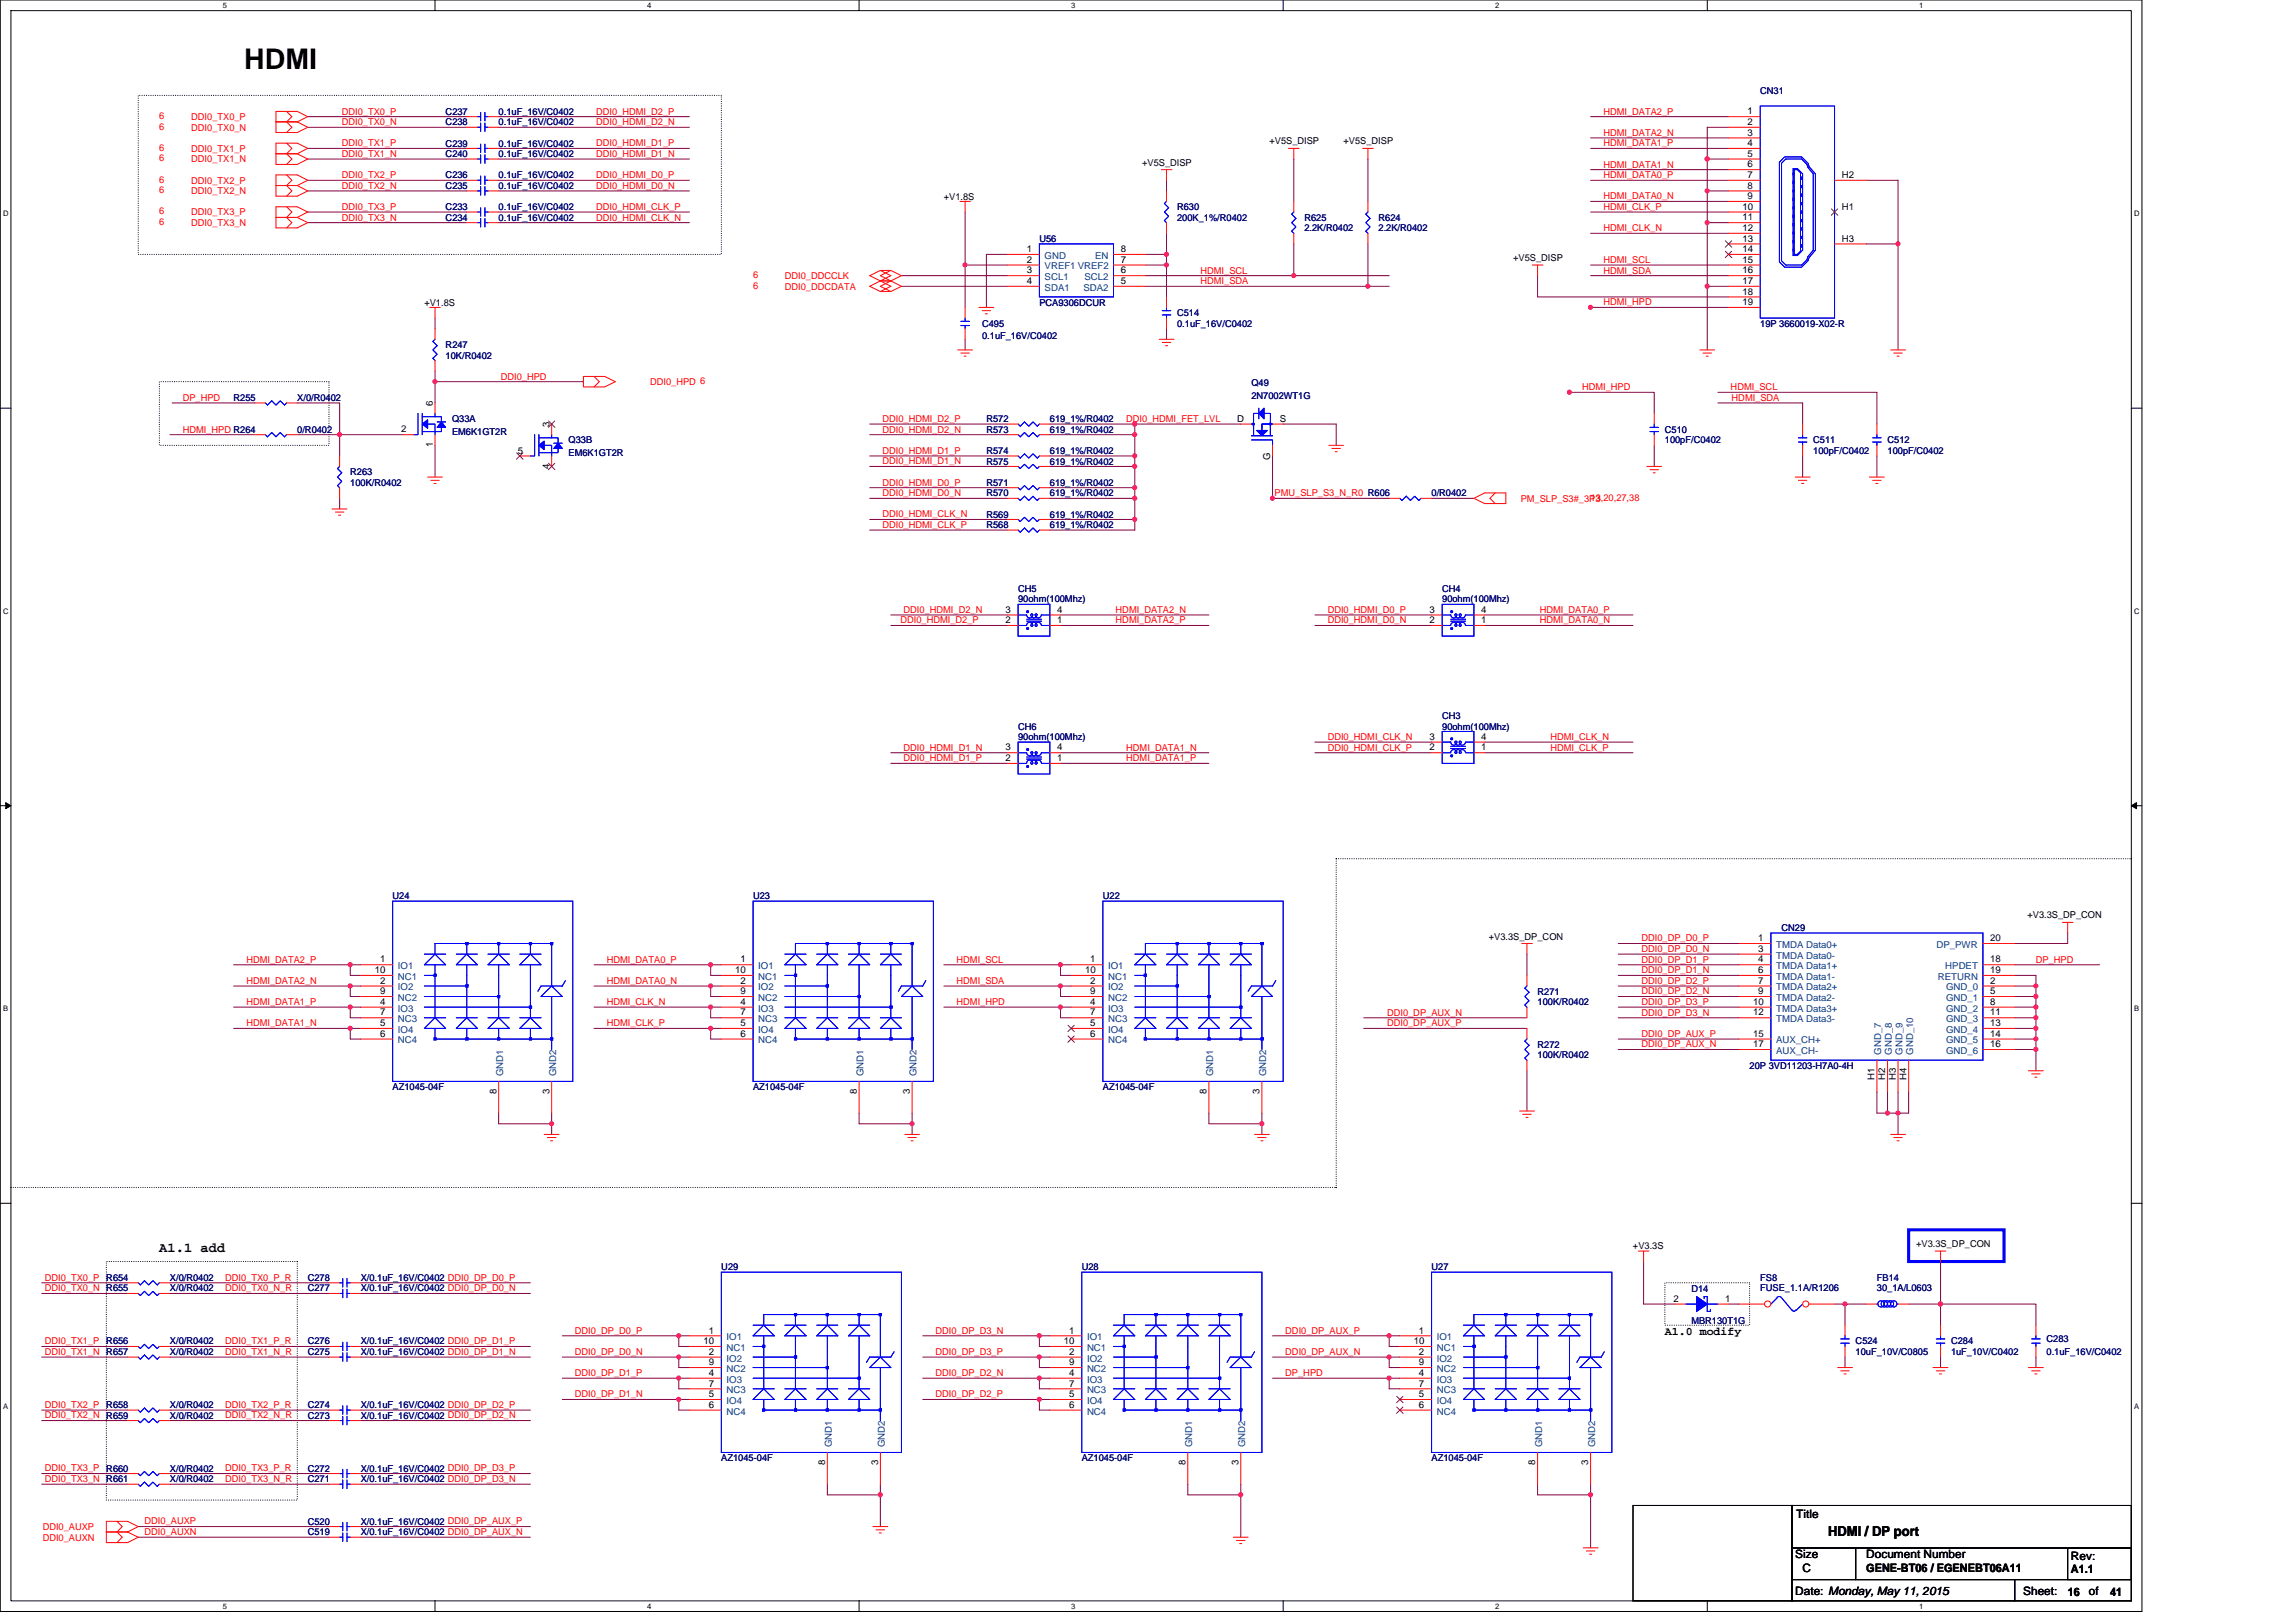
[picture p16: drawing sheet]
<svg xmlns="http://www.w3.org/2000/svg" width="297mm" height="210mm" viewBox="0 0 297 210" stroke-linecap="round" stroke-linejoin="round" font-family="sans-serif">
<defs><g id="words">
<text font-size="3.7" x="31.6" y="8.9">HDMI</text>
<g font-size="1.8">
<text x="20.6" y="161.9">A1.1 add</text>
<text x="236.5" y="198.8">HDMI / DP port</text>
</g>
<g font-size="1.5">
<text x="215.4" y="172.7">A1.0 modify</text>
<text x="232.4" y="196.4">Title</text>
<text x="232.3" y="201.6">Size</text>
<text x="233.2" y="203.4">C</text>
<text x="241.4" y="201.6">Document Number</text>
<text x="241.4" y="203.4">GENE-BT06 / EGENEBT06A11</text>
<text x="267.9" y="201.9">Rev:</text>
<text x="267.9" y="203.6">A1.1</text>
<text x="232.3" y="206.4">Date: Monday, May 11, 2015</text>
<text x="261.7" y="206.4">Sheet:</text>
<text x="267.5" y="206.4">16</text>
<text x="270.3" y="206.4">of</text>
<text x="273" y="206.4">41</text>
</g>
<g font-size="1.2" fill="#f00">
<text x="20.6" y="15.4">6</text>
<text x="20.6" y="16.8">6</text>
<text x="24.7" y="15.5">DDI0_TX0_P</text>
<text x="24.7" y="16.9">DDI0_TX0_N</text>
<text x="44.2" y="14.8">DDI0_TX0_P</text>
<text x="44.2" y="16.2">DDI0_TX0_N</text>
<text x="77.1" y="16.2">DDI0_HDMI_D2_N</text>
<text x="77.1" y="14.8">DDI0_HDMI_D2_P</text>
<text x="207.4" y="17.6">HDMI_DATA2_N</text>
<text x="207.4" y="14.8">HDMI_DATA2_P</text>
<text x="20.6" y="19.5">6</text>
<text x="20.6" y="20.9">6</text>
<text x="20.6" y="23.6">6</text>
<text x="24.7" y="19.6">DDI0_TX1_P</text>
<text x="24.7" y="21">DDI0_TX1_N</text>
<text x="24.7" y="23.7">DDI0_TX2_P</text>
<text x="44.2" y="18.9">DDI0_TX1_P</text>
<text x="44.2" y="20.3">DDI0_TX1_N</text>
<text x="44.2" y="23.1">DDI0_TX2_P</text>
<text x="77.1" y="18.9">DDI0_HDMI_D1_P</text>
<text x="77.1" y="20.3">DDI0_HDMI_D1_N</text>
<text x="77.1" y="23.1">DDI0_HDMI_D0_P</text>
<text x="207.4" y="18.9">HDMI_DATA1_P</text>
<text x="207.4" y="21.7">HDMI_DATA1_N</text>
<text x="207.4" y="23.1">HDMI_DATA0_P</text>
<text x="20.6" y="25">6</text>
<text x="20.6" y="27.7">6</text>
<text x="20.6" y="29.1">6</text>
<text x="24.7" y="25.1">DDI0_TX2_N</text>
<text x="24.7" y="27.9">DDI0_TX3_P</text>
<text x="24.7" y="29.3">DDI0_TX3_N</text>
<text x="44.2" y="24.4">DDI0_TX2_N</text>
<text x="44.2" y="27.2">DDI0_TX3_P</text>
<text x="44.2" y="28.5">DDI0_TX3_N</text>
<text x="77.1" y="27.2">DDI0_HDMI_CLK_P</text>
<text x="77.1" y="24.4">DDI0_HDMI_D0_N</text>
<text x="77.1" y="28.5">DDI0_HDMI_CLK_N</text>
<text x="207.4" y="25.8">HDMI_DATA0_N</text>
<text x="207.4" y="27.2">HDMI_CLK_P</text>
<text x="207.4" y="29.9">HDMI_CLK_N</text>
<text x="97.4" y="36">6</text>
<text x="155.3" y="35.4">HDMI_SCL</text>
<text x="207.4" y="34">HDMI_SCL</text>
<text x="207.4" y="35.4">HDMI_SDA</text>
<text x="97.4" y="37.3">6</text>
<text x="101.5" y="37.5">DDI0_DDCDATA</text>
<text x="101.5" y="36.1">DDI0_DDCCLK</text>
<text x="155.3" y="36.8">HDMI_SDA</text>
<text x="207.4" y="39.5">HDMI_HPD</text>
<text x="23.6" y="51.9">DP_HPD</text>
<text x="64.8" y="49.1">DDI0_HPD</text>
<text x="84.1" y="49.8">DDI0_HPD 6</text>
<text x="204.7" y="50.5">HDMI_HPD</text>
<text x="223.9" y="50.5">HDMI_SCL</text>
<text x="224" y="51.9">HDMI_SDA</text>
<text x="23.6" y="56">HDMI_HPD R264</text>
<text x="114.2" y="58.7">DDI0_HDMI_D1_P</text>
<text x="114.2" y="56">DDI0_HDMI_D2_N</text>
<text x="114.2" y="54.6">DDI0_HDMI_D2_P</text>
<text x="145.7" y="54.6">DDI0_HDMI_FET_LVL</text>
<text x="114.2" y="64.2">DDI0_HDMI_D0_N</text>
<text x="114.2" y="62.8">DDI0_HDMI_D0_P</text>
<text x="114.2" y="60.1">DDI0_HDMI_D1_N</text>
<text x="164.9" y="64.2">PMU_SLP_S3_N_R0 R606</text>
<text x="196.7" y="64.9">PM_SLP_S3#_3P3</text>
<text x="205.8" y="64.8">13,20,27,38</text>
<text x="114.2" y="66.9">DDI0_HDMI_CLK_N</text>
<text x="114.2" y="68.3">DDI0_HDMI_CLK_P</text>
<text x="116.5" y="80.6">DDI0_HDMI_D2_P</text>
<text x="116.9" y="79.3">DDI0_HDMI_D2_N</text>
<text x="144.3" y="79.3">HDMI_DATA2_N</text>
<text x="144.3" y="80.6">HDMI_DATA2_P</text>
<text x="171.8" y="79.3">DDI0_HDMI_D0_P</text>
<text x="171.8" y="80.6">DDI0_HDMI_D0_N</text>
<text x="199.2" y="79.3">HDMI_DATA0_P</text>
<text x="199.2" y="80.6">HDMI_DATA0_N</text>
<text x="171.8" y="95.7">DDI0_HDMI_CLK_N</text>
<text x="200.6" y="95.7">HDMI_CLK_N</text>
<text x="116.9" y="98.5">DDI0_HDMI_D1_P</text>
<text x="116.9" y="97.1">DDI0_HDMI_D1_N</text>
<text x="145.7" y="97.1">HDMI_DATA1_N</text>
<text x="145.7" y="98.5">HDMI_DATA1_P</text>
<text x="171.8" y="97.1">DDI0_HDMI_CLK_P</text>
<text x="200.6" y="97.1">HDMI_CLK_P</text>
<text x="31.9" y="124.5">HDMI_DATA2_P</text>
<text x="78.5" y="124.5">HDMI_DATA0_P</text>
<text x="123.8" y="124.5">HDMI_SCL</text>
<text x="212.4" y="121.8">DDI0_DP_D0_P</text>
<text x="212.4" y="123.2">DDI0_DP_D0_N</text>
<text x="212.4" y="124.5">DDI0_DP_D1_P</text>
<text x="212.4" y="125.9">DDI0_DP_D1_N</text>
<text x="263.4" y="124.5">DP_HPD</text>
<text x="31.9" y="130">HDMI_DATA1_P</text>
<text x="31.9" y="127.3">HDMI_DATA2_N</text>
<text x="78.5" y="130">HDMI_CLK_N</text>
<text x="78.5" y="127.3">HDMI_DATA0_N</text>
<text x="123.8" y="130">HDMI_HPD</text>
<text x="123.8" y="127.3">HDMI_SDA</text>
<text x="179.4" y="131.4">DDI0_DP_AUX_N</text>
<text x="212.4" y="127.3">DDI0_DP_D2_P</text>
<text x="212.4" y="128.7">DDI0_DP_D2_N</text>
<text x="212.4" y="130">DDI0_DP_D3_P</text>
<text x="212.4" y="131.4">DDI0_DP_D3_N</text>
<text x="31.9" y="132.8">HDMI_DATA1_N</text>
<text x="78.5" y="132.8">HDMI_CLK_P</text>
<text x="179.4" y="132.8">DDI0_DP_AUX_P</text>
<text x="212.4" y="134.2">DDI0_DP_AUX_P</text>
<text x="212.4" y="135.5">DDI0_DP_AUX_N</text>
<text x="5.8" y="165.7">DDI0_TX0_P</text>
<text x="5.8" y="167.1">DDI0_TX0_N R655</text>
<text x="29.1" y="165.7">DDI0_TX0_P_R</text>
<text x="29.1" y="167.1">DDI0_TX0_N_R</text>
<text x="5.8" y="173.9">DDI0_TX1_P</text>
<text x="29.1" y="173.9">DDI0_TX1_P_R</text>
<text x="74.4" y="172.6">DDI0_DP_D0_P</text>
<text x="121" y="172.6">DDI0_DP_D3_N</text>
<text x="166.3" y="172.6">DDI0_DP_AUX_P</text>
<text x="5.8" y="175.3">DDI0_TX1_N R657</text>
<text x="29.1" y="175.3">DDI0_TX1_N_R</text>
<text x="74.4" y="178">DDI0_DP_D1_P</text>
<text x="74.4" y="175.3">DDI0_DP_D0_N</text>
<text x="121" y="175.3">DDI0_DP_D3_P</text>
<text x="121" y="178">DDI0_DP_D2_N</text>
<text x="166.3" y="178">DP_HPD</text>
<text x="166.3" y="175.3">DDI0_DP_AUX_N</text>
<text x="5.8" y="182.2">DDI0_TX2_P</text>
<text x="5.8" y="183.5">DDI0_TX2_N R659</text>
<text x="29.1" y="182.2">DDI0_TX2_P_R</text>
<text x="29.1" y="183.5">DDI0_TX2_N_R</text>
<text x="74.4" y="180.8">DDI0_DP_D1_N</text>
<text x="121" y="180.8">DDI0_DP_D2_P</text>
<text x="5.8" y="190.4">DDI0_TX3_P</text>
<text x="5.8" y="191.7">DDI0_TX3_N R661</text>
<text x="29.1" y="190.4">DDI0_TX3_P_R</text>
<text x="29.1" y="191.7">DDI0_TX3_N_R</text>
<text x="5.5" y="198">DDI0_AUXP</text>
<text x="18.7" y="197.2">DDI0_AUXP</text>
<text x="5.5" y="199.3">DDI0_AUXN</text>
<text x="18.7" y="198.6">DDI0_AUXN</text>
</g>
<g font-size="1.2" fill="#000080">
<text x="57.7" y="14.8">C237</text>
<text x="57.7" y="16.2">C238</text>
<text x="64.5" y="14.8">0.1uF_16V/C0402</text>
<text x="64.5" y="16.2">0.1uF_16V/C0402</text>
<text x="227.7" y="12.1">CN31</text>
<text x="57.7" y="19">C239</text>
<text x="57.7" y="20.3">C240</text>
<text x="57.7" y="23.1">C236</text>
<text x="64.5" y="19">0.1uF_16V/C0402</text>
<text x="64.5" y="20.3">0.1uF_16V/C0402</text>
<text x="64.5" y="23.1">0.1uF_16V/C0402</text>
<text x="57.7" y="24.4">C235</text>
<text x="57.7" y="28.6">C234</text>
<text x="57.7" y="27.2">C233</text>
<text x="64.5" y="24.4">0.1uF_16V/C0402</text>
<text x="64.5" y="28.6">0.1uF_16V/C0402</text>
<text x="64.5" y="27.2">0.1uF_16V/C0402</text>
<text x="152.3" y="27.2">R630</text>
<text x="152.3" y="28.6">200K_1%/R0402</text>
<text x="168.8" y="28.6">R625</text>
<text x="168.8" y="29.9">2.2K/R0402</text>
<text x="178.3" y="28.6">R624</text>
<text x="178.3" y="29.9">2.2K/R0402</text>
<text x="134.5" y="31.3">U56</text>
<text x="134.5" y="39.5">PCA9306DCUR</text>
<text x="152.3" y="40.9">C514</text>
<text x="57.7" y="45">R247</text>
<text x="57.7" y="46.4">10K/R0402</text>
<text x="127.1" y="42.3">C495</text>
<text x="127.1" y="43.9">0.1uF_16V/C0402</text>
<text x="152.3" y="42.3">0.1uF_16V/C0402</text>
<text x="227.7" y="42.3">19P 3660019-X02-R</text>
<text x="30.2" y="51.9">R255</text>
<text x="38.5" y="51.9">X/0/R0402</text>
<text x="161.9" y="50">Q49</text>
<text x="161.9" y="51.6">2N7002WT1G</text>
<text x="38.5" y="56">0/R0402</text>
<text x="58.5" y="54.6">Q33A</text>
<text x="58.5" y="56.3">EM6K1GT2R</text>
<text x="73.6" y="57.4">Q33B</text>
<text x="73.6" y="59">EM6K1GT2R</text>
<text x="127.6" y="58.7">R574</text>
<text x="127.6" y="54.6">R572</text>
<text x="127.6" y="56">R573</text>
<text x="135.8" y="58.7">619_1%/R0402</text>
<text x="135.8" y="54.6">619_1%/R0402</text>
<text x="135.8" y="56">619_1%/R0402</text>
<text x="215.4" y="56">C510</text>
<text x="215.4" y="57.4">100pF/C0402</text>
<text x="234.6" y="57.4">C511</text>
<text x="234.6" y="58.7">100pF/C0402</text>
<text x="244.2" y="57.4">C512</text>
<text x="244.2" y="58.7">100pF/C0402</text>
<text x="45.3" y="61.5">R263</text>
<text x="45.3" y="62.8">100K/R0402</text>
<text x="127.6" y="60.1">R575</text>
<text x="127.6" y="64.2">R570</text>
<text x="127.6" y="62.8">R571</text>
<text x="135.8" y="60.1">619_1%/R0402</text>
<text x="135.8" y="64.2">619_1%/R0402</text>
<text x="135.8" y="62.8">619_1%/R0402</text>
<text x="185.2" y="64.2">0/R0402</text>
<text x="127.6" y="67">R569</text>
<text x="127.6" y="68.3">R568</text>
<text x="135.8" y="67">619_1%/R0402</text>
<text x="135.8" y="68.3">619_1%/R0402</text>
<text x="131.7" y="76.6">CH5</text>
<text x="131.7" y="77.9">90ohm(100Mhz)</text>
<text x="186.6" y="76.6">CH4</text>
<text x="186.6" y="77.9">90ohm(100Mhz)</text>
<text x="131.7" y="94.4">CH6</text>
<text x="131.7" y="95.8">90ohm(100Mhz)</text>
<text x="186.6" y="93">CH3</text>
<text x="186.6" y="94.4">90ohm(100Mhz)</text>
<text x="50.8" y="116.3">U24</text>
<text x="97.4" y="116.3">U23</text>
<text x="142.7" y="116.3">U22</text>
<text x="230.5" y="120.5">CN29</text>
<text x="198.9" y="128.7">R271</text>
<text x="198.9" y="130">100K/R0402</text>
<text x="198.9" y="135.6">R272</text>
<text x="198.9" y="136.9">100K/R0402</text>
<text x="50.8" y="141">AZ1045-04F</text>
<text x="97.4" y="141">AZ1045-04F</text>
<text x="142.7" y="141">AZ1045-04F</text>
<text x="226.4" y="138.3">20P 3VD11203-H7A0-4H</text>
<text x="13.8" y="165.7">R654</text>
<text x="22" y="165.7">X/0/R0402</text>
<text x="22" y="167.1">X/0/R0402</text>
<text x="39.8" y="165.7">C278</text>
<text x="39.8" y="167.1">C277</text>
<text x="46.7" y="165.7">X/0.1uF_16V/C0402 DDI0_DP_D0_P</text>
<text x="46.7" y="167.1">X/0.1uF_16V/C0402 DDI0_DP_D0_N</text>
<text x="93.3" y="164.3">U29</text>
<text x="140" y="164.3">U28</text>
<text x="185.2" y="164.3">U27</text>
<text x="218.8" y="167.2">D14</text>
<text x="227.7" y="165.7">FS8</text>
<text x="227.7" y="167.1">FUSE_1.1A/R1206</text>
<text x="242.8" y="165.7">FB14</text>
<text x="242.8" y="167.1">30_1A/L0603</text>
<text x="13.8" y="173.9">R656</text>
<text x="22" y="173.9">X/0/R0402</text>
<text x="39.8" y="173.9">C276</text>
<text x="46.7" y="173.9">X/0.1uF_16V/C0402 DDI0_DP_D1_P</text>
<text x="218.8" y="171.3">MBR130T1G</text>
<text x="240.1" y="173.9">C524</text>
<text x="252.4" y="173.9">C284</text>
<text x="264.8" y="173.7">C283</text>
<text x="22" y="175.3">X/0/R0402</text>
<text x="39.8" y="175.3">C275</text>
<text x="46.7" y="175.3">X/0.1uF_16V/C0402 DDI0_DP_D1_N</text>
<text x="240.1" y="175.3">10uF_10V/C0805</text>
<text x="252.4" y="175.3">1uF_10V/C0402</text>
<text x="264.8" y="175.3">0.1uF_16V/C0402</text>
<text x="13.8" y="182.2">R658</text>
<text x="22" y="182.2">X/0/R0402</text>
<text x="22" y="183.6">X/0/R0402</text>
<text x="39.8" y="183.6">C273</text>
<text x="39.8" y="182.2">C274</text>
<text x="46.7" y="183.6">X/0.1uF_16V/C0402 DDI0_DP_D2_N</text>
<text x="46.7" y="182.2">X/0.1uF_16V/C0402 DDI0_DP_D2_P</text>
<text x="13.8" y="190.4">R660</text>
<text x="22" y="190.4">X/0/R0402</text>
<text x="22" y="191.8">X/0/R0402</text>
<text x="39.8" y="191.8">C271</text>
<text x="39.8" y="190.4">C272</text>
<text x="46.7" y="191.8">X/0.1uF_16V/C0402 DDI0_DP_D3_N</text>
<text x="46.7" y="190.4">X/0.1uF_16V/C0402 DDI0_DP_D3_P</text>
<text x="93.3" y="189">AZ1045-04F</text>
<text x="140" y="189">AZ1045-04F</text>
<text x="185.2" y="189">AZ1045-04F</text>
<text x="39.8" y="197.3">C520</text>
<text x="46.7" y="197.3">X/0.1uF_16V/C0402 DDI0_DP_AUX_P</text>
<text x="39.8" y="198.6">C519</text>
<text x="46.7" y="198.6">X/0.1uF_16V/C0402 DDI0_DP_AUX_N</text>
</g>
<g font-size="1.2">
<text x="226.1" y="14.8">1</text>
<text x="226.1" y="16.2">2</text>
<text x="226.1" y="17.5">3</text>
<text x="147.8" y="21.4">+V5S_DISP</text>
<text x="164.2" y="18.7">+V5S_DISP</text>
<text x="173.8" y="18.7">+V5S_DISP</text>
<text x="226.1" y="18.9">4</text>
<text x="226.1" y="20.3">5</text>
<text x="226.1" y="21.7">6</text>
<text x="226.1" y="23">7</text>
<text x="238.3" y="23">H2</text>
<text x="122.1" y="25.8">+V1.8S</text>
<text x="225.4" y="27.1">10</text>
<text x="225.4" y="28.5">11</text>
<text x="225.4" y="29.9">12</text>
<text x="226.1" y="24.4">8</text>
<text x="226.1" y="25.8">9</text>
<text x="238.3" y="27.1">H1</text>
<text x="132.8" y="32.6">1</text>
<text x="132.8" y="34">2</text>
<text x="132.8" y="35.4">3</text>
<text x="145" y="34">7</text>
<text x="145" y="32.6">8</text>
<text x="145" y="35.4">6</text>
<text x="195.8" y="33.8">+V5S_DISP</text>
<text x="225.4" y="31.3">13</text>
<text x="225.4" y="32.6">14</text>
<text x="225.4" y="34">15</text>
<text x="225.4" y="35.4">16</text>
<text x="238.3" y="31.3">H3</text>
<text x="54.9" y="39.5">+V1.8S</text>
<text x="132.8" y="36.7">4</text>
<text x="145" y="36.7">5</text>
<text x="225.4" y="36.7">17</text>
<text x="225.4" y="38.1">18</text>
<text x="225.4" y="39.5">19</text>
<text x="56" y="52.5" transform="rotate(-90 56 52.5)">6</text>
<text x="51.9" y="55.9">2</text>
<text x="56" y="57.9" transform="rotate(-90 56 57.9)">1</text>
<text x="67" y="58.7">5</text>
<text x="71.1" y="55.3" transform="rotate(-90 71.1 55.3)">3</text>
<text x="160.1" y="54.6">D</text>
<text x="164.3" y="59.5" transform="rotate(-90 164.3 59.5)">G</text>
<text x="165.6" y="54.6">S</text>
<text x="71.1" y="60.6" transform="rotate(-90 71.1 60.6)">4</text>
<text x="130.1" y="80.6">2</text>
<text x="130.1" y="79.3">3</text>
<text x="136.8" y="79.3">4</text>
<text x="136.8" y="80.6">1</text>
<text x="185" y="80.6">2</text>
<text x="185" y="79.3">3</text>
<text x="191.6" y="79.3">4</text>
<text x="191.6" y="80.6">1</text>
<text x="185" y="95.7">3</text>
<text x="191.6" y="95.7">4</text>
<text x="130.1" y="98.5">2</text>
<text x="130.1" y="97.1">3</text>
<text x="136.8" y="97.1">4</text>
<text x="136.8" y="98.5">1</text>
<text x="185" y="97.1">2</text>
<text x="191.6" y="97.1">1</text>
<text x="262.3" y="118.8">+V3.3S_DP_CON</text>
<text x="48.5" y="125.9">10</text>
<text x="49.2" y="124.5">1</text>
<text x="95.1" y="125.9">10</text>
<text x="95.8" y="124.5">1</text>
<text x="140.4" y="125.9">10</text>
<text x="141.1" y="124.5">1</text>
<text x="192.6" y="121.6">+V3.3S_DP_CON</text>
<text x="227.5" y="121.8">1</text>
<text x="227.5" y="123.1">3</text>
<text x="227.5" y="124.5">4</text>
<text x="227.5" y="125.9">6</text>
<text x="257.5" y="121.8">20</text>
<text x="257.5" y="125.9">19</text>
<text x="257.5" y="124.5">18</text>
<text x="49.2" y="127.3">2</text>
<text x="49.2" y="130">4</text>
<text x="49.2" y="131.4">7</text>
<text x="49.2" y="128.6">9</text>
<text x="95.8" y="127.3">2</text>
<text x="95.8" y="130">4</text>
<text x="95.8" y="131.4">7</text>
<text x="95.8" y="128.6">9</text>
<text x="141.1" y="127.3">2</text>
<text x="141.1" y="130">4</text>
<text x="141.1" y="131.4">7</text>
<text x="141.1" y="128.6">9</text>
<text x="226.8" y="130">10</text>
<text x="226.8" y="131.4">12</text>
<text x="227.5" y="127.3">7</text>
<text x="227.5" y="128.6">9</text>
<text x="257.5" y="128.6">5</text>
<text x="257.5" y="131.4">11</text>
<text x="257.5" y="127.3">2</text>
<text x="257.5" y="130">8</text>
<text x="49.2" y="132.8">5</text>
<text x="49.2" y="134.1">6</text>
<text x="95.8" y="132.8">5</text>
<text x="95.8" y="134.1">6</text>
<text x="141.1" y="132.8">5</text>
<text x="141.1" y="134.1">6</text>
<text x="226.8" y="134.1">15</text>
<text x="226.8" y="135.5">17</text>
<text x="257.5" y="132.8">13</text>
<text x="257.5" y="134.1">14</text>
<text x="257.5" y="135.5">16</text>
<text x="64.2" y="141.6" transform="rotate(-90 64.2 141.6)">8</text>
<text x="71.1" y="141.6" transform="rotate(-90 71.1 141.6)">3</text>
<text x="110.8" y="141.6" transform="rotate(-90 110.8 141.6)">8</text>
<text x="117.7" y="141.6" transform="rotate(-90 117.7 141.6)">3</text>
<text x="156.1" y="141.6" transform="rotate(-90 156.1 141.6)">8</text>
<text x="163" y="141.6" transform="rotate(-90 163 141.6)">3</text>
<text x="242.5" y="139.7" transform="rotate(-90 242.5 139.7)">H1</text>
<text x="243.9" y="139.7" transform="rotate(-90 243.9 139.7)">H2</text>
<text x="245.3" y="139.7" transform="rotate(-90 245.3 139.7)">H3</text>
<text x="246.6" y="139.7" transform="rotate(-90 246.6 139.7)">H4</text>
<text x="211.3" y="161.6">+V3.3S</text>
<text x="247.9" y="161.3">+V3.3S_DP_CON</text>
<text x="91" y="173.9">10</text>
<text x="91.7" y="172.5">1</text>
<text x="137.6" y="173.9">10</text>
<text x="138.3" y="172.5">1</text>
<text x="182.9" y="173.9">10</text>
<text x="183.6" y="172.5">1</text>
<text x="216.5" y="168.4">2</text>
<text x="223.2" y="168.4">1</text>
<text x="91.7" y="175.3">2</text>
<text x="91.7" y="178">4</text>
<text x="91.7" y="179.4">7</text>
<text x="91.7" y="176.6">9</text>
<text x="138.3" y="175.3">2</text>
<text x="138.3" y="178">4</text>
<text x="138.3" y="179.4">7</text>
<text x="138.3" y="176.6">9</text>
<text x="183.6" y="175.3">2</text>
<text x="183.6" y="178">4</text>
<text x="183.6" y="179.4">7</text>
<text x="183.6" y="176.6">9</text>
<text x="91.7" y="180.8">5</text>
<text x="91.7" y="182.1">6</text>
<text x="138.3" y="180.8">5</text>
<text x="138.3" y="182.1">6</text>
<text x="183.6" y="180.8">5</text>
<text x="183.6" y="182.1">6</text>
<text x="106.7" y="189.6" transform="rotate(-90 106.7 189.6)">8</text>
<text x="113.6" y="189.6" transform="rotate(-90 113.6 189.6)">3</text>
<text x="153.4" y="189.6" transform="rotate(-90 153.4 189.6)">8</text>
<text x="160.2" y="189.6" transform="rotate(-90 160.2 189.6)">3</text>
<text x="198.6" y="189.6" transform="rotate(-90 198.6 189.6)">8</text>
<text x="205.5" y="189.6" transform="rotate(-90 205.5 189.6)">3</text>
</g>
<g font-size="1.2" fill="#004080">
<text x="135.1" y="33.5">GND</text>
<text x="135.1" y="34.9">VREF1 VREF2</text>
<text x="141.7" y="33.5">EN</text>
<text x="135.1" y="36.2">SCL1</text>
<text x="135.1" y="37.6">SDA1</text>
<text x="140.2" y="37.6">SDA2</text>
<text x="140.3" y="36.2">SCL2</text>
<text x="51.5" y="125.4">IO1</text>
<text x="98.1" y="125.4">IO1</text>
<text x="143.4" y="125.4">IO1</text>
<text x="229.8" y="122.6">TMDA Data0+</text>
<text x="229.8" y="124">TMDA Data0-</text>
<text x="229.8" y="125.4">TMDA Data1+</text>
<text x="250.5" y="122.6">DP_PWR</text>
<text x="251.7" y="125.4">HPDET</text>
<text x="51.5" y="128.1">IO2</text>
<text x="51.5" y="130.9">IO3</text>
<text x="51.5" y="129.5">NC2</text>
<text x="51.5" y="126.8">NC1</text>
<text x="98.1" y="128.1">IO2</text>
<text x="98.1" y="130.9">IO3</text>
<text x="98.1" y="129.5">NC2</text>
<text x="98.1" y="126.8">NC1</text>
<text x="143.4" y="128.1">IO2</text>
<text x="143.4" y="130.9">IO3</text>
<text x="143.4" y="129.5">NC2</text>
<text x="143.4" y="126.8">NC1</text>
<text x="229.8" y="128.1">TMDA Data2+</text>
<text x="229.8" y="129.5">TMDA Data2-</text>
<text x="229.8" y="126.8">TMDA Data1-</text>
<text x="229.8" y="130.9">TMDA Data3+</text>
<text x="250.7" y="126.8">RETURN</text>
<text x="251.8" y="129.5">GND_1</text>
<text x="251.8" y="128.1">GND_0</text>
<text x="251.8" y="130.9">GND_2</text>
<text x="51.5" y="133.6">IO4</text>
<text x="51.5" y="135">NC4</text>
<text x="51.5" y="132.2">NC3</text>
<text x="98.1" y="133.6">IO4</text>
<text x="98.1" y="135">NC4</text>
<text x="98.1" y="132.2">NC3</text>
<text x="143.4" y="133.6">IO4</text>
<text x="143.4" y="135">NC4</text>
<text x="143.4" y="132.2">NC3</text>
<text x="229.8" y="135">AUX_CH+</text>
<text x="229.8" y="136.4">AUX_CH-</text>
<text x="229.8" y="132.2">TMDA Data3-</text>
<text x="243.4" y="136.5" transform="rotate(-90 243.4 136.5)">GND_7</text>
<text x="244.8" y="136.5" transform="rotate(-90 244.8 136.5)">GND_8</text>
<text x="246.1" y="136.5" transform="rotate(-90 246.1 136.5)">GND_9</text>
<text x="247.5" y="136.5" transform="rotate(-90 247.5 136.5)">GND_10</text>
<text x="251.8" y="132.2">GND_3</text>
<text x="251.8" y="133.6">GND_4</text>
<text x="251.8" y="135">GND_5</text>
<text x="251.8" y="136.4">GND_6</text>
<text x="65.1" y="139.2" transform="rotate(-90 65.1 139.2)">GND1</text>
<text x="71.9" y="139.2" transform="rotate(-90 71.9 139.2)">GND2</text>
<text x="111.7" y="139.2" transform="rotate(-90 111.7 139.2)">GND1</text>
<text x="118.6" y="139.2" transform="rotate(-90 118.6 139.2)">GND2</text>
<text x="157" y="139.2" transform="rotate(-90 157 139.2)">GND1</text>
<text x="163.8" y="139.2" transform="rotate(-90 163.8 139.2)">GND2</text>
<text x="94" y="173.4">IO1</text>
<text x="140.6" y="173.4">IO1</text>
<text x="185.9" y="173.4">IO1</text>
<text x="94" y="176.1">IO2</text>
<text x="94" y="178.9">IO3</text>
<text x="94" y="177.5">NC2</text>
<text x="94" y="174.8">NC1</text>
<text x="140.6" y="176.1">IO2</text>
<text x="140.6" y="178.9">IO3</text>
<text x="140.6" y="177.5">NC2</text>
<text x="140.6" y="174.8">NC1</text>
<text x="185.9" y="176.1">IO2</text>
<text x="185.9" y="178.9">IO3</text>
<text x="185.9" y="177.5">NC2</text>
<text x="185.9" y="174.8">NC1</text>
<text x="94" y="181.6">IO4</text>
<text x="94" y="183">NC4</text>
<text x="94" y="180.3">NC3</text>
<text x="140.6" y="181.6">IO4</text>
<text x="140.6" y="183">NC4</text>
<text x="140.6" y="180.3">NC3</text>
<text x="185.9" y="181.6">IO4</text>
<text x="185.9" y="183">NC4</text>
<text x="185.9" y="180.3">NC3</text>
<text x="107.6" y="187.2" transform="rotate(-90 107.6 187.2)">GND1</text>
<text x="114.5" y="187.2" transform="rotate(-90 114.5 187.2)">GND2</text>
<text x="154.2" y="187.2" transform="rotate(-90 154.2 187.2)">GND1</text>
<text x="161.1" y="187.2" transform="rotate(-90 161.1 187.2)">GND2</text>
<text x="199.5" y="187.2" transform="rotate(-90 199.5 187.2)">GND1</text>
<text x="206.4" y="187.2" transform="rotate(-90 206.4 187.2)">GND2</text>
</g>
<g font-size="1">
<text x="28.8" y="1">5</text>
<text x="83.7" y="1">4</text>
<text x="138.6" y="1">3</text>
<text x="193.4" y="1">2</text>
<text x="248.3" y="1">1</text>
<text x=".4" y="28">D</text>
<text x="276.1" y="28">D</text>
<text x=".4" y="79.4">C</text>
<text x="276.1" y="79.4">C</text>
<text x=".4" y="130.9">B</text>
<text x="276.1" y="130.9">B</text>
<text x=".4" y="182.3">A</text>
<text x="276.1" y="182.3">A</text>
<text x="28.8" y="208.2">5</text>
<text x="83.7" y="208.2">4</text>
<text x="138.6" y="208.2">3</text>
<text x="193.4" y="208.2">2</text>
<text x="248.3" y="208.2">1</text>
</g>
</g></defs>
<path d="M0 0h277.1v208.5h-277.1zM1.4 1.4h274.3v205.7h-274.3z" fill="none" stroke="#000" stroke-width=".13"/>
<g fill="#fff">
<path d="M28.8 .1h.6v1.1h-.6z"/>
<path d="M28.8 207.3h.6v1.1h-.6z"/>
</g>
<path d="M56.3 0v1.4M56.3 207.1v1.4" fill="none" stroke="#000" stroke-width=".13"/>
<g fill="#fff">
<path d="M83.7 .1h.6v1.1h-.6z"/>
<path d="M83.7 207.3h.6v1.1h-.6z"/>
</g>
<path d="M111.1 0v1.4M111.1 207.1v1.4" fill="none" stroke="#000" stroke-width=".13"/>
<g fill="#fff">
<path d="M138.6 .1h.5v1.1h-.5z"/>
<path d="M138.6 207.3h.5v1.1h-.5z"/>
</g>
<path d="M166 0v1.4M166 207.1v1.4" fill="none" stroke="#000" stroke-width=".13"/>
<g fill="#fff">
<path d="M193.4 .1h.6v1.1h-.6z"/>
<path d="M193.4 207.3h.6v1.1h-.6z"/>
</g>
<path d="M220.9 0v1.4M220.9 207.1v1.4" fill="none" stroke="#000" stroke-width=".13"/>
<g fill="#fff">
<path d="M248.3 .1h.6v1.1h-.6z"/>
<path d="M248.3 207.3h.6v1.1h-.6z"/>
<path d="M.4 27.1h.7v1.1h-.7z"/>
<path d="M276.1 27.1h.7v1.1h-.7z"/>
<path d="M.4 78.5h.7v1.1h-.7z"/>
<path d="M276.1 78.5h.7v1.1h-.7z"/>
</g>
<path d="M0 52.8h1.4M275.7 52.8h1.4" fill="none" stroke="#000" stroke-width=".13"/>
<g fill="#fff">
<path d="M.4 130h.7v1.1h-.7z"/>
<path d="M276.1 130h.7v1.1h-.7z"/>
</g>
<path d="M0 104.2h1.4M275.7 104.2h1.4" fill="none" stroke="#000" stroke-width=".13"/>
<path d="M.7 103.8l.7 .4-.7 .4zM275.7 104.2l.7-.4v.8z" fill="#000" stroke="#000" stroke-width=".13"/>
<g fill="#fff">
<path d="M.4 181.4h.7v1.1h-.7z"/>
<path d="M276.1 181.4h.7v1.1h-.7z"/>
</g>
<path d="M0 155.7h1.4M275.7 155.7h1.4M211.3 194.8h20.5v12.3h-20.5zM231.8 194.8h43.9v5.5h-43.9zM231.8 200.3h8.3v4.1h-8.3zM231.8 204.4h28.8v2.7h-28.8zM240.1 200.3h35.6v4.1h-35.6zM260.6 204.4h15.1v2.7h-15.1zM267.5 200.3h8.2v4.1h-8.2z" fill="none" stroke="#000" stroke-width=".13"/>
<path d="M17.9 12.3h75.4v20.6h-75.4zM20.6 49.4h22v8.2h-22zM172.9 111.1v42.5M172.9 111.1h102.8M275.7 111.1h.1M1.4 153.6h171.5M172.9 153.6h.1M13.8 163.2h24.7v30.9h-24.7zM215.4 166h11v5.4h-11z" fill="none" stroke="#000" stroke-width=".13" stroke-dasharray="0 .3"/>
<path d="M246.9 159.1h12.4v4.1h-12.4z" fill="none" stroke="#00f" stroke-width=".4"/>
<g fill="none" stroke="#800040" stroke-width=".13">
<path d="M39.8 15.1h20.6M39.8 16.5h20.6M39.8 19.2h20.6M64.5 16.5h24.7M64.5 19.2h24.7M64.5 15.1h24.7M205.8 17.8h17.8M205.8 19.2h17.8M205.8 15.1h17.8M223.6 16.5h-2.7v4.1M39.8 20.6h20.6M39.8 23.3h20.6"/>
<path d="M39.8 24.7h20.6M39.8 27.4h20.6M39.8 28.8h20.6M64.5 27.4h24.7M64.5 20.6h24.7M64.5 23.3h24.7M64.5 24.7h24.7M64.5 28.8h24.7M116.6 35.7h13.7M116.6 37h13.7M124.9 34.3v5.5M124.9 27.4v6.9"/>
<path d="M124.9 34.3h5.4M130.3 32.9h-2.7v6.9M148.2 35.7h19.2M148.2 32.9h2.7M148.2 34.3h2.7M148.2 37h28.8M150.9 34.3v4.1M150.9 23.3v1.4M150.9 30.2v2.7M150.9 32.9v1.4M167.4 20.6v5.5M167.4 31.6v4.1"/>
<path d="M167.4 35.7h12.3M177 37h2.7M177 31.6v5.4M177 20.6v5.5M198.9 35.7v2.7h24.7M205.8 21.9h17.8M205.8 23.3h17.8M205.8 26.1h17.8M205.8 27.4h17.8M205.8 30.2h17.8M205.8 34.3h17.8M205.8 35.7h17.8"/>
<path d="M205.8 39.8h17.8M220.9 20.6h2.7M220.9 24.7h2.7M220.9 28.8h2.7M220.9 28.8v8.2h2.7M220.9 20.6v4.1M220.9 24.7v4.1M220.9 37v8.3M241.4 31.6h4.2M241.4 23.3h4.2v8.3M245.6 31.6v13.7M22 56.2h11"/>
<path d="M22.3 52.1h10.7M38.5 52.1h5.4v4.1M38.5 56.2h5.4M43.9 56.2v2.8M43.9 56.2h8.3M56.3 49.4v2.7M56.3 57.6v4.1M56.3 48v1.4M56.3 41.1v1.4M56.3 49.4h19.2M112.5 59h17.8M112.5 56.2h17.8"/>
<path d="M112.5 54.9h17.8M124.9 43.9v1.4M135.8 56.2h11M135.8 59h11M135.8 54.9h11M146.8 59v1.3M146.8 56.2v2.8M146.8 54.9v1.3M146.8 54.9h13.7M150.9 42.5v1.4M164.6 59v5.5h15.1M166 54.9h6.9v2.7"/>
<path d="M203 50.8h11v2.7M214 57.6v2.7M222.2 50.8h20.6v4.1M222.2 52.1h11v2.8M233.2 59v2.7M242.8 59v2.7M43.9 64.5v1.3M112.5 64.5h17.8M112.5 63.1h17.8M112.5 60.3h17.8M112.5 67.2h17.8M112.5 68.6h17.8"/>
<path d="M115.2 79.6h15.1M135.8 60.3h11M135.8 63.1h11M135.8 64.5h11M135.8 67.2h11M137.2 79.6h19.2M146.8 67.2v1.4h-11M146.8 60.3v2.8M146.8 64.5v2.7M146.8 63.1v1.4M170.1 79.6h15.1M185.2 64.5h5.5"/>
<path d="M192.1 79.6h19.2M115.2 80.9h15.1M115.2 98.8h15.1M115.2 97.4h15.1M137.2 80.9h19.2M137.2 97.4h19.2M137.2 98.8h19.2M170.1 80.9h15.1M170.1 96h15.1M170.1 97.4h15.1M192.1 80.9h19.2M192.1 96h19.2"/>
<path d="M192.1 97.4h19.2M30.2 130.3h15.1M30.2 124.8h15.1M30.2 127.6h15.1M30.2 133.1h15.1M45.3 130.3h1.4M45.3 127.6h1.4M45.3 133.1h1.4M45.3 124.8h1.4M45.3 133.1v1.3h1.4M45.3 124.8v1.4h1.4M45.3 127.6v1.3h1.4"/>
<path d="M45.3 130.3v1.4h1.4M76.9 133.1h15M76.9 130.3h15M76.9 124.8h15M76.9 127.6h15M91.9 130.3h1.4M91.9 127.6h1.4M91.9 133.1h1.4M91.9 124.8h1.4M91.9 133.1v1.3h1.4M91.9 124.8v1.4h1.4M91.9 127.6v1.3h1.4"/>
<path d="M91.9 130.3v1.4h1.4M122.1 130.3h15.1M122.1 124.8h15.1M122.1 127.6h15.1M137.2 130.3h1.4M137.2 127.6h1.4M137.2 124.8h1.4M137.2 124.8v1.4h1.4M137.2 127.6v1.3h1.4M137.2 130.3v1.4h1.4M176.4 133.1h21.1M176.4 131.7h21.1"/>
<path d="M197.5 138.5v5.2M197.5 123.4v2.8M209.4 122.1h15.6M209.4 123.4h15.6M209.4 124.8h15.6M209.4 126.2h15.6M209.4 127.6h15.6M209.4 128.9h15.6M209.4 130.3h15.6M209.4 131.7h15.6M209.4 134.4h15.6M209.4 135.8h15.6"/>
<path d="M260.6 134.4h2.8M260.6 133.1h2.8M260.6 131.7h2.8M260.6 130.3h2.8M260.6 128.9h2.8M260.6 127.6h2.8M260.6 124.8h11M260.6 126.2h2.8v1.4M260.6 135.8h2.8M263.4 133.1v1.3M263.4 131.7v1.4M263.4 130.3v1.4"/>
<path d="M263.4 128.9v1.4M263.4 127.6v1.3M263.4 134.4v1.4M263.4 135.8v2.7M267.5 120.7v1.4h-6.9M64.5 144v1.4h6.9M71.4 144v1.4M71.4 145.4v1.4M111.1 144v1.4h6.9M118 144v1.4M118 145.4v1.4M156.4 144v1.4h6.9"/>
<path d="M163.3 144v1.4M163.3 145.4v1.4M242.8 141.3v2.7h1.4M244.2 141.3v2.7M244.2 144h1.4M245.6 144v2.8M245.6 141.3v2.7M246.9 141.3v2.7h-1.3M5.4 167.3h11.1M5.4 174.2h11.1M5.4 175.6h11.1M5.4 166h11.1"/>
<path d="M22 166h20.6M22 167.3h20.6M22 174.2h20.6M22 175.6h20.6M46.7 167.3h21.9M46.7 166h21.9M46.7 175.6h21.9M46.7 174.2h21.9M72.7 178.3h15.1M72.7 172.8h15.1M72.7 175.6h15.1M87.8 178.3h1.4"/>
<path d="M87.8 175.6h1.4M87.8 172.8h1.4M87.8 172.8v1.4h1.4M87.8 175.6v1.3h1.4M87.8 178.3v1.4h1.4M119.4 175.6h15.1M119.4 172.8h15.1M119.4 178.3h15.1M134.5 175.6h1.3M134.5 178.3h1.3M134.5 172.8h1.3M134.5 172.8v1.4h1.3"/>
<path d="M134.5 178.3v1.4h1.3M134.5 175.6v1.3h1.3M164.6 178.3h15.1M164.6 172.8h15.1M164.6 175.6h15.1M179.7 172.8v1.4h1.4M179.7 175.6v1.3h1.4M179.7 178.3v1.4h1.4M179.7 178.3h1.4M179.7 175.6h1.4M179.7 172.8h1.4M212.6 163.2v5.5h4.2"/>
<path d="M223.6 168.7h1.4M237.3 168.7h4.1M238.7 175.6v1.3M238.7 168.7v2.7M246.9 168.7h4.2M251.1 168.7h12.3v2.7M251.1 163.2v5.5M251.1 175.6v1.3M251.1 168.7v2.7M263.4 175.6v1.3M5.4 182.4h11.1M5.4 183.8h11.1"/>
<path d="M5.4 190.6h11.1M5.4 192h11.1M17.9 197.5h24.7M17.9 198.9h24.7M22 182.4h20.6M22 183.8h20.6M22 190.6h20.6M22 192h20.6M46.7 183.8h21.9M46.7 182.4h21.9M46.7 192h21.9M46.7 190.6h21.9"/>
<path d="M46.7 198.9h21.9M46.7 197.5h21.9M72.7 181.1h15.1M87.8 181.1h1.4M87.8 181.1v1.3h1.4M107 192v1.4h6.9M113.9 192v1.4M113.9 193.4v4.1M119.4 181.1h15.1M134.5 181.1h1.3M134.5 181.1v1.3h1.3M153.7 192v1.4h6.8"/>
<path d="M160.5 192v1.4M160.5 193.4v5.5M198.9 192v1.4h6.9M205.8 192v1.4M205.8 193.4v6.9"/>
</g>
<g fill="#f0f" stroke="#f0f" stroke-width=".13">
<circle cx="91.9" cy="133" r=".27"/>
<circle cx="91.9" cy="127.6" r=".27"/>
<circle cx="118" cy="145.4" r=".27"/>
<circle cx="91.9" cy="124.8" r=".27"/>
<circle cx="91.9" cy="130.3" r=".27"/>
<circle cx="203" cy="50.7" r=".27"/>
<circle cx="146.8" cy="54.9" r=".27"/>
<circle cx="146.8" cy="67.2" r=".27"/>
<circle cx="146.8" cy="60.3" r=".27"/>
<circle cx="146.8" cy="59" r=".27"/>
<circle cx="146.8" cy="56.2" r=".27"/>
<circle cx="146.8" cy="64.5" r=".27"/>
<circle cx="164.6" cy="64.5" r=".27"/>
<circle cx="146.8" cy="63.1" r=".27"/>
<circle cx="45.3" cy="133" r=".27"/>
<circle cx="45.3" cy="127.6" r=".27"/>
<circle cx="71.4" cy="145.4" r=".27"/>
<circle cx="45.3" cy="124.8" r=".27"/>
<circle cx="45.3" cy="130.3" r=".27"/>
<circle cx="177" cy="37" r=".27"/>
<circle cx="167.4" cy="35.7" r=".27"/>
<circle cx="124.8" cy="34.3" r=".27"/>
<circle cx="150.9" cy="32.9" r=".27"/>
<circle cx="150.9" cy="34.3" r=".27"/>
<circle cx="137.2" cy="127.6" r=".27"/>
<circle cx="163.2" cy="145.4" r=".27"/>
<circle cx="137.2" cy="124.8" r=".27"/>
<circle cx="137.2" cy="130.3" r=".27"/>
<circle cx="43.9" cy="56.2" r=".27"/>
<circle cx="56.3" cy="49.4" r=".27"/>
<circle cx="245.5" cy="31.5" r=".27"/>
<circle cx="220.9" cy="20.6" r=".27"/>
<circle cx="205.8" cy="39.8" r=".27"/>
<circle cx="220.9" cy="24.7" r=".27"/>
<circle cx="220.9" cy="37" r=".27"/>
<circle cx="220.9" cy="28.8" r=".27"/>
<circle cx="238.7" cy="168.7" r=".27"/>
<circle cx="251" cy="168.7" r=".27"/>
<circle cx="160.5" cy="193.4" r=".27"/>
<circle cx="87.8" cy="181" r=".27"/>
<circle cx="87.8" cy="175.6" r=".27"/>
<circle cx="113.9" cy="193.4" r=".27"/>
<circle cx="87.8" cy="172.8" r=".27"/>
<circle cx="87.8" cy="178.3" r=".27"/>
<circle cx="179.7" cy="175.6" r=".27"/>
<circle cx="205.8" cy="193.4" r=".27"/>
<circle cx="179.7" cy="172.8" r=".27"/>
<circle cx="179.7" cy="178.3" r=".27"/>
<circle cx="134.5" cy="175.6" r=".27"/>
<circle cx="134.5" cy="178.3" r=".27"/>
<circle cx="134.5" cy="172.8" r=".27"/>
<circle cx="134.5" cy="181" r=".27"/>
<circle cx="245.5" cy="144" r=".27"/>
<circle cx="244.2" cy="144" r=".27"/>
<circle cx="263.4" cy="135.8" r=".27"/>
<circle cx="263.4" cy="133" r=".27"/>
<circle cx="263.4" cy="131.7" r=".27"/>
<circle cx="263.4" cy="130.3" r=".27"/>
<circle cx="263.4" cy="128.9" r=".27"/>
<circle cx="263.4" cy="127.6" r=".27"/>
<circle cx="263.4" cy="134.4" r=".27"/>
</g>
<g fill="none" stroke="#f00" stroke-width=".13">
<path d="M35.7 19.9v-1.4h2.8l1.3 .7-1.3 .7M35.7 19.9h2.8M35.7 19.9v1.4h2.8l1.3-.7-1.3-.7M35.7 15.8v-1.4h2.8l1.3 .7-1.3 .7M35.7 15.8h2.8M35.7 15.8v1.3h2.8l1.3-.6-1.3-.7M37.1 18.5l.7 .7-.7 .7 .7 .7-.7 .7M37.1 14.4l.7 .7-.7 .7 .7 .7-.7 .6M60.4 19.2h1.4M63.1 19.2h1.4M166.7 19.2h1.4M167.4 19.2v1.4"/>
<path d="M176.3 19.2h1.4M177 19.2v1.4M223.6 15.1h4.1M223.6 16.5h4.1M223.6 17.8h4.1M223.6 19.2h4.1M35.7 24h2.8M35.7 24v1.4h2.8l1.3-.7-1.3-.7M35.7 28.1v-1.3h2.8l1.3 .6-1.3 .7M35.7 28.1h2.8M35.7 24v-1.4h2.8l1.3 .7-1.3 .7M37.1 22.6l.7 .7-.7 .7 .7 .7-.7 .7"/>
<path d="M37.1 26.8l.7 .6-.7 .7 .7 .7-.7 .7M38.5 28.1l1.3 .7-1.3 .7h-2.8v-1.4M55.6 39.8h1.4M56.3 39.8v1.3M60.4 24.7h1.4M63.1 24.7h1.4M113.9 36.3h1.3l1.4 .7-1.4 .7M113.9 36.3l1.3 .7-1.3 .7M113.9 35h1.3l1.4 .7-1.4 .6M113.9 35l1.3 .7-1.3 .6M113.9 36.3l-1.4 .7 1.4 .7h1.3M113.9 35l-1.4 .7 1.4 .6h1.3"/>
<path d="M115.2 36.3l-1.3 .7 1.3 .7M115.2 35l-1.3 .7 1.3 .6M124.2 26.1h1.3M124.9 39.8v1.3M124.9 26.1v1.3M126.6 39.8h2M150.2 21.9h1.4M150.9 21.9v1.4M150.9 28.8v1.4M150.9 24.7v1.4M150.9 38.4v1.4M198.2 34.3h1.4"/>
<path d="M198.9 34.3v1.4M223.6 20.6h4.1M223.6 21.9h4.1M223.6 23.3h4.1M223.6 24.7h4.1M223.6 26.1h4.1M223.6 27.4h4.1M223.6 28.8h4.1M223.6 30.2h4.1M223.6 31.6h4.1M223.6 32.9h4.1M223.6 34.3h4.1"/>
<path d="M223.6 35.7h4.1M223.6 37h4.1M223.6 38.4h4.1M223.6 39.8h4.1M237.3 23.3h4.1M237.3 31.6h4.1M237.3 27.4h.1M33 52.1h1.3M37.1 52.1h1.4M43.9 59v1.3M56.3 46.6v1.4M56.3 42.5v1.4"/>
<path d="M75.5 48.7h2.7l1.4 .7-1.4 .7h-2.7zM76.9 48.7l.6 .7-.6 .7M123.9 45.3h1.9M124.3 45.7h1.1M124.7 46.1h.3M124.9 42.5v1.4M127.1 40.2h1.1M127.5 40.6h.2M130.3 59h1.4M134.5 59h1.3M150 43.9h1.9M150.4 44.3h1.1"/>
<path d="M150.8 44.7h.3M150.9 41.1v1.4M160.5 54.9h1.4M164.6 57.6v1.4M164.6 54.9h1.4M171.9 57.6h1.9M172.3 58h1.1M172.7 58.4h.3M214 56.2v1.4M214 53.5v1.4M219.9 45.3h1.9M220.3 45.7h1.1"/>
<path d="M220.7 46.1h.3M242.8 57.6v1.4M242.8 54.9v1.3M244.6 45.3h1.9M245 45.7h1.1M245.4 46.1h.3M43 65.8h1.9M43.4 66.3h1.1M43.8 66.7h.3M43.9 63.1v1.4M55.3 61.7h1.9M55.7 62.1h1.1"/>
<path d="M56.2 62.5h.2M130.3 79.6h1.4M130.3 60.3h1.4M130.3 64.5h1.4M134.5 60.3h1.3M134.5 64.5h1.3M135.8 79.6h1.4M190.7 64.5l1.4-.7h2.7v1.4h-2.7zM193.4 63.8l-.6 .7 .6 .7M213.1 60.3h1.9M213.5 60.8h1.1M213.9 61.2h.2"/>
<path d="M232.3 61.7h1.9M232.7 62.1h1.1M233.1 62.5h.3M241.8 61.7h2M242.3 62.1h1.1M242.7 62.5h.2M130.3 80.9h1.4M135.8 80.9h1.4M266.8 119.3h1.4M267.5 119.3v1.4M138.6 124.8h4.1M138.6 127.6h4.1"/>
<path d="M138.6 130.3h4.1M138.6 133.1h4.1M138.6 134.4h4.1M138.6 131.7h4.1M138.6 128.9h4.1M138.6 126.2h4.1M156.4 139.9v4.1M163.3 139.9v4.1M196.9 122.1h1.3M197.5 122.1v1.3M197.5 130.3v1.4M197.5 126.2v1.4"/>
<path d="M197.5 137.2v1.3M197.5 133.1v1.3M262.4 138.5h1.9M262.8 138.9h1.1M263.2 139.4h.3M70.4 146.8h1.9M70.8 147.2h1.1M71.2 147.6h.3M117 146.8h2M117.5 147.2h1.1M117.9 147.6h.2M162.3 146.8h1.9"/>
<path d="M162.7 147.2h1.1M163.1 147.6h.3M196.6 143.7h1.9M197 144.2h1.1M197.4 144.6h.3M244.6 146.8h1.9M245 147.2h1.1M245.4 147.6h.3M42.6 174.2h1.3M45.3 174.2h1.4M212 161.9h1.3M212.6 161.9v1.3"/>
<path d="M237.7 176.9h2M238.1 177.4h1.1M238.6 177.8h.2M250.1 176.9h1.9M250.4 161.9h1.3M250.5 177.4h1.1M250.9 177.8h.3M251.1 161.9v1.3M251.1 174.2v1.4M251.1 171.4v1.4M262.4 176.9h1.9M262.8 177.4h1.1"/>
<path d="M263.2 177.8h.3M13.8 198.2v-1.4h2.7l1.4 .7-1.4 .7M13.8 198.2h2.7M13.8 198.2v1.4h2.7l1.4-.7-1.4-.7M15.1 196.8l.7 .7-.7 .7 .7 .7-.7 .7M42.6 198.9h1.3M42.6 183.8h1.3M42.6 192h1.3M42.6 190.6h1.3M45.3 198.9h1.4M45.3 183.8h1.4M45.3 192h1.4"/>
<path d="M45.3 190.6h1.4M112.9 197.5h1.9M113.3 197.9h1.1M113.7 198.3h.3M159.6 198.9h1.9M160 199.3h1.1M160.4 199.7h.3M204.8 200.3h2M205.2 200.7h1.1M205.7 201.1h.2"/>
</g>
<g fill="none" stroke="#00f" stroke-width=".13">
<path d="M61.8 19.2h.4M62.2 18.6v1.1M62.7 19.2h.4M62.7 18.6v1.1M227.7 13.7h9.6v27.4h-9.6zM61.8 24.7h.4M62.2 24.2v1.1M62.7 24.7h.4M62.7 24.2v1.1M150.9 39.8v.4M150.9 26.1l-.3 .2 .6 .6-.6 .5 .6 .6-.6 .5 .3 .3M230.9 20.3h2.2l.8 .8 .1 .4 .9 1v9.9l-.9 .9-.1 .4-.8 .9h-2.2l-.7-.7v-12.9z"/>
<path d="M231 20.6h2.1l.7 .7 .1 .4 .7 .8v9.9l-.7 .8-.1 .4-.7 .7h-2.1l-.5-.6v-12.6zM232 25.7h.1v.2h-.1zM232 32.2h.1v.3h-.1zM232 30h.1v.3h-.1zM232 24.6h.1v.2h-.1zM232 31.1h.1v.3h-.1zM232 28.9h.1v.3h-.1zM232 23.5h.1v.2h-.1zM232 27.9h.1v.2h-.1zM232 26.8h.1v.2h-.1zM232 22.4h.1v.2h-.1zM232 21.8h.5l.7 .7v9.9l-.7 .7h-.5z"/>
<path d="M232.1 21.9h.4l.4 .5v10.1l-.4 .4h-.4zM232.9 30.6h.2v.3h-.2zM232.9 25.1h.2v.3h-.2zM232.9 24h.2v.3h-.2zM232.9 27.3h.2v.3h-.2zM232.9 22.9h.2v.3h-.2zM232.9 28.4h.2v.3h-.2zM232.9 29.5h.2v.3h-.2zM232.9 31.7h.2v.3h-.2zM232.9 26.2h.2v.3h-.2zM34.3 52.1l.3 .3 .6-.5 .5 .5 .6-.5 .5 .5 .3-.3M56.3 43.9l-.3 .3 .6 .5-.6 .6 .6 .5-.6 .6 .3 .2"/>
<path d="M124.3 41.6h1.1M124.3 42.1h1.1M124.9 41.1v.5M124.9 42.1v.4M131.7 59l.3 .3 .5-.6 .6 .6 .5-.6 .6 .6 .3-.3M150.4 40.2h1.1M150.4 40.7h1.1M150.9 40.7v.4M161.9 56.9h2.7v.7M161.9 56.4h2.7M162.2 56.2v-1.3h-.3h.3v1.5M162.9 52.8v1.4"/>
<path d="M162.9 53.5h-.7v1.4M163.3 55.4v-.5h1.3h-1.3v.8M163.5 53.5h.9v2.9M164.4 55v1.2M213.5 55.3h1.1M213.5 55.8h1.1M214 54.9v.4M214 55.8v.4M242.3 56.6h1.1M242.3 57.2h1.1M242.8 56.2v.4M242.8 57.2v.4"/>
<path d="M43.9 60.3l-.2 .3 .5 .6-.5 .5 .5 .6-.5 .5 .2 .3M131.7 78.2h4.1v4.1h-4.1zM131.7 79.6h1.1M131.7 60.3l.3 .3 .5-.5 .6 .5 .5-.5 .6 .5 .3-.3M131.7 64.5l.3 .2 .5-.5 .6 .5 .5-.5 .6 .5 .3-.2M132.8 79.5a.39 .39 0 0 0 .5 .4 .39 .39 0 0 0 .3-.5h-.2a.38 .38 0 0 0 .4 .5 .38 .38 0 0 0 .3-.5h-.1a.39 .39 0 0 0 .3 .6 .39 .39 0 0 0 .4-.5M134.7 79.6h1.1M131.7 80.9h1.1M132.8 80.9a.39 .39 0 0 1 .5-.4 .39 .39 0 0 1 .3 .5h-.2a.38 .38 0 0 1 .4-.5 .38 .38 0 0 1 .3 .5h-.1a.4 .4 0 0 1 .3-.5 .4 .4 0 0 1 .4 .4M132.8 80.4h1.9M132.8 80.1h1.9M134.7 80.9h1.1"/>
<path d="M142.7 116.6h23.3v23.3h-23.3zM146.8 124.8l1.4-1.4 1.3 1.4zM146.8 133.1l1.4-1.4 1.3 1.4zM146.8 123.4h2.7M146.8 131.7h2.7M146.8 130.3h13.7M146.8 126.2h1.4M146.8 127.6h5.5M146.8 128.9h9.6M148.2 123.4v-1.3h15.1v5.5M148.2 126.2v5.5M148.2 133.1v1.3h15.1"/>
<path d="M148.2 124.8v1.4M150.9 133.1l1.4-1.4 1.4 1.4zM150.9 124.8l1.4-1.4 1.4 1.4zM150.9 131.7h2.8M150.9 123.4h2.8M152.3 133.1v1.3M152.3 124.8v6.9M152.3 122.1v1.3M155 131.7h2.8M155 123.4h2.8M156.4 133.1v1.3M156.4 131.7l1.4 1.4h-2.8z"/>
<path d="M156.4 124.8v6.9M156.4 122.1v1.3M156.4 123.4l1.4 1.4h-2.8zM159.1 124.8l1.4-1.4 1.4 1.4zM159.1 133.1l1.4-1.4 1.4 1.4zM159.1 123.4h2.8M159.1 131.7h2.8M160.5 122.1v1.3M160.5 124.8v6.9M160.5 133.1v1.3M161.9 128.9l1.4-1.3 1.3 1.3zM163.3 128.9v6.9"/>
<path d="M165.1 126.9l-.5 .7h-2.7l-.4 .6M197.5 127.6l-.2 .2 .5 .6-.5 .5 .5 .6-.5 .5 .2 .3M197.5 134.4l-.2 .3 .5 .5-.5 .6 .5 .5-.5 .6 .2 .3M43.9 174.2h.4M44.3 173.7v1.1M44.9 173.7v1.1M44.9 174.2h.4M140 164.6h23.3v23.3h-23.3zM144.1 172.8l1.3-1.4 1.4 1.4zM144.1 171.4h2.7M144.1 179.7h2.7M144.1 178.3h13.7"/>
<path d="M144.1 174.2h1.3M144.1 175.6h5.4M144.1 176.9h9.6M145.4 171.4v-1.3h15.1v5.5M145.4 174.2v5.5M145.4 172.8v1.4M148.2 179.7h2.7M148.2 171.4h2.7M149.5 179.7l1.4 1.4h-2.7zM149.5 172.8v6.9M149.5 170.1v1.3M149.5 171.4l1.4 1.4h-2.7z"/>
<path d="M152.3 172.8l1.4-1.4 1.3 1.4zM152.3 179.7h2.7M152.3 171.4h2.7M153.7 172.8v6.9M153.7 170.1v1.3M156.4 172.8l1.4-1.4 1.3 1.4zM156.4 171.4h2.7M156.4 179.7h2.7M157.8 170.1v1.3M157.8 172.8v6.9M159.1 176.9l1.4-1.3 1.4 1.3zM160.5 176.9v6.9"/>
<path d="M162.3 174.9l-.4 .7h-2.8l-.4 .7M250.5 173.2h1.1M250.5 173.8h1.1M251.1 172.8v.4M251.1 173.8v.4M43.9 198.9h.4M43.9 183.8h.4M43.9 192h.4M43.9 190.6h.4M44.3 198.3v1.1M44.3 183.2v1.1M44.3 191.5v1.1"/>
<path d="M44.3 190.1v1.1M44.9 198.3v1.1M44.9 183.2v1.1M44.9 191.5v1.1M44.9 190.1v1.1M44.9 198.9h.4M44.9 183.8h.4M44.9 192h.4M44.9 190.6h.4M144.1 181.1l1.3-1.4 1.4 1.4zM145.4 181.1v1.3h15.1M149.5 181.1v1.3"/>
<path d="M152.3 181.1l1.4-1.4 1.3 1.4zM153.7 181.1v1.3M156.4 181.1l1.4-1.4 1.3 1.4zM157.8 181.1v1.3"/>
</g>
<g fill="#00f" stroke="#00f" stroke-width=".13">
<path d="M148 126v.3h.3v-.3z" fill-rule="evenodd"/>
<path d="M152.2 127.4v.3h.2v-.3z" fill-rule="evenodd"/>
<path d="M156.3 128.8v.3h.2v-.3z" fill-rule="evenodd"/>
<path d="M160.4 130.2v.3h.3v-.3z" fill-rule="evenodd"/>
<path d="M160.4 121.9v.3h.3v-.3z" fill-rule="evenodd"/>
<path d="M156.3 121.9v.3h.2v-.3z" fill-rule="evenodd"/>
<path d="M152.2 121.9v.3h.2v-.3z" fill-rule="evenodd"/>
<path d="M163.1 121.9v.3h.3v-.3z" fill-rule="evenodd"/>
<path d="M163.1 134.3v.3h.3v-.3z" fill-rule="evenodd"/>
<path d="M156.3 134.3v.3h.2v-.3z" fill-rule="evenodd"/>
<path d="M160.4 134.3v.3h.3v-.3z" fill-rule="evenodd"/>
<path d="M152.2 134.3v.3h.2v-.3z" fill-rule="evenodd"/>
<path d="M148 134.3v.3h.3v-.3z" fill-rule="evenodd"/>
<path d="M148 126v.3h.3v-.3z" fill-rule="evenodd"/>
<path d="M152.2 127.4v.3h.2v-.3z" fill-rule="evenodd"/>
<path d="M156.3 128.8v.3h.2v-.3z" fill-rule="evenodd"/>
<path d="M160.4 130.2v.3h.3v-.3z" fill-rule="evenodd"/>
<path d="M160.4 121.9v.3h.3v-.3z" fill-rule="evenodd"/>
<path d="M156.3 121.9v.3h.2v-.3z" fill-rule="evenodd"/>
<path d="M152.2 121.9v.3h.2v-.3z" fill-rule="evenodd"/>
<path d="M163.1 121.9v.3h.3v-.3z" fill-rule="evenodd"/>
<path d="M163.1 134.3v.3h.3v-.3z" fill-rule="evenodd"/>
<path d="M156.3 134.3v.3h.2v-.3z" fill-rule="evenodd"/>
<path d="M160.4 134.3v.3h.3v-.3z" fill-rule="evenodd"/>
<path d="M152.2 134.3v.3h.2v-.3z" fill-rule="evenodd"/>
<path d="M148 134.3v.3h.3v-.3z" fill-rule="evenodd"/>
<path d="M132.8 81.2h.2v.2h-.2z" fill-rule="evenodd"/>
<path d="M132.8 79h.2v.2h-.2z" fill-rule="evenodd"/>
<path d="M132.8 81.2h.2v.2h-.2z" fill-rule="evenodd"/>
<path d="M132.8 79h.2v.2h-.2z" fill-rule="evenodd"/>
<path d="M162.6 55.7h1.4l-.7 .7z" fill-rule="evenodd"/>
<path d="M162.9 53.5l.6-.7v1.4z" fill-rule="evenodd"/>
<path d="M162.1 54.8h.1v.2h-.1z" fill-rule="evenodd"/>
<path d="M164.3 54.8h.1v.2h-.1z" fill-rule="evenodd"/>
<path d="M162.6 55.7h1.4l-.7 .7z" fill-rule="evenodd"/>
<path d="M162.9 53.5l.6-.7v1.4z" fill-rule="evenodd"/>
<path d="M162.1 54.8h.1v.2h-.1z" fill-rule="evenodd"/>
<path d="M164.3 54.8h.1v.2h-.1z" fill-rule="evenodd"/>
<path d="M145.3 174.1v.2h.3v-.2z" fill-rule="evenodd"/>
<path d="M149.4 175.4v.3h.3v-.3z" fill-rule="evenodd"/>
<path d="M153.5 176.8v.3h.3v-.3z" fill-rule="evenodd"/>
<path d="M157.6 178.2v.3h.3v-.3z" fill-rule="evenodd"/>
<path d="M157.6 169.9v.3h.3v-.3z" fill-rule="evenodd"/>
<path d="M153.5 169.9v.3h.3v-.3z" fill-rule="evenodd"/>
<path d="M149.4 169.9v.3h.3v-.3z" fill-rule="evenodd"/>
<path d="M160.4 169.9v.3h.3v-.3z" fill-rule="evenodd"/>
<path d="M160.4 182.3v.3h.3v-.3z" fill-rule="evenodd"/>
<path d="M153.5 182.3v.3h.3v-.3z" fill-rule="evenodd"/>
<path d="M157.6 182.3v.3h.3v-.3z" fill-rule="evenodd"/>
<path d="M149.4 182.3v.3h.3v-.3z" fill-rule="evenodd"/>
<path d="M145.3 182.3v.3h.3v-.3z" fill-rule="evenodd"/>
<path d="M145.3 174.1v.2h.3v-.2z" fill-rule="evenodd"/>
<path d="M149.4 175.4v.3h.3v-.3z" fill-rule="evenodd"/>
<path d="M153.5 176.8v.3h.3v-.3z" fill-rule="evenodd"/>
<path d="M157.6 178.2v.3h.3v-.3z" fill-rule="evenodd"/>
<path d="M157.6 169.9v.3h.3v-.3z" fill-rule="evenodd"/>
<path d="M153.5 169.9v.3h.3v-.3z" fill-rule="evenodd"/>
<path d="M149.4 169.9v.3h.3v-.3z" fill-rule="evenodd"/>
</g>
<path d="M223.2 31.2l.8 .8M223.2 32.5l.8 .8M224 31.2l-.8 .8M224 32.5l-.8 .8M236.9 27l.9 .9M237.7 27l-.8 .9M138.2 132.7l.8 .8M138.2 134l.8 .9M139 132.7l-.8 .8M139 134l-.8 .9" fill="none" stroke="#804000" stroke-width=".13"/>
<path d="M160.4 169.9h.3v.3h-.3z" fill="#00f"/>
<g fill="none" stroke="#00f" stroke-width=".13">
<path d="M61.8 15.1h.4M62.2 14.5v1.1M62.7 15.1h.4M62.7 14.5v1.1M61.8 28.8h.4M61.8 27.4h.4M62.2 28.3v1.1M62.2 26.9v1.1M62.7 28.8h.4M62.7 27.4h.4M62.7 28.3v1.1M62.7 26.9v1.1"/>
<path d="M134.5 31.6h9.6v6.8h-9.6zM167.4 27.4l-.3 .3 .6 .6-.6 .5 .6 .6-.6 .5 .3 .3M177 27.4l-.3 .3 .5 .6-.5 .5 .5 .6-.5 .5 .3 .3M131.7 63.1l.3 .3 .5-.6 .6 .6 .5-.6 .6 .6 .3-.3M131.7 67.2l.3 .3 .5-.6 .6 .6 .5-.6 .6 .6 .3-.3M131.7 68.6l.3 .3 .5-.6 .6 .6 .5-.6 .6 .6 .3-.3M181.1 64.5l.3 .2 .5-.5 .6 .5 .5-.5 .6 .5 .2-.2M131.7 96h4.1v4.1h-4.1zM131.7 97.4h1.1M131.7 98.8h1.1M132.8 98.7a.39 .39 0 0 1 .4-.4 .39 .39 0 0 1 .4 .5h-.2a.38 .38 0 0 1 .4-.5 .38 .38 0 0 1 .3 .5h-.1a.39 .39 0 0 1 .3-.5 .39 .39 0 0 1 .4 .4M132.8 98.2h1.9"/>
<path d="M132.8 97.4a.39 .39 0 0 0 .4 .4 .39 .39 0 0 0 .4-.5h-.2a.38 .38 0 0 0 .4 .5 .38 .38 0 0 0 .3-.5h-.1a.39 .39 0 0 0 .3 .5 .39 .39 0 0 0 .4-.4M132.8 97.9h1.9M134.7 98.8h1.1M134.7 97.4h1.1M186.6 96h1.1M186.6 97.4h1.1M186.6 94.6h4.1v4.2h-4.1zM187.7 97.4a.39 .39 0 0 1 .4-.4 .39 .39 0 0 1 .3 .5h-.1a.38 .38 0 0 1 .3-.5 .38 .38 0 0 1 .4 .5h-.1l-.1-.1a.4 .4 0 0 1 .4-.4 .4 .4 0 0 1 .4 .4M187.7 96.8h1.9M187.7 96a.39 .39 0 0 0 .4 .4 .39 .39 0 0 0 .3-.5h-.1a.38 .38 0 0 0 .3 .5 .38 .38 0 0 0 .4-.5h-.2a.4 .4 0 0 0 .4 .5 .4 .4 0 0 0 .4-.4M187.7 96.6h1.9M189.6 97.4h1.1"/>
<path d="M189.6 96h1.1M50.8 116.6h23.3v23.3h-23.3zM54.9 130.3h13.7M54.9 128.9h9.6M54.9 127.6h5.5M54.9 124.8l1.4-1.4 1.4 1.4zM54.9 133.1l1.4-1.4 1.4 1.4zM54.9 126.2h1.4M54.9 123.4h2.8M54.9 131.7h2.8M56.3 123.4v-1.3h15.1v5.5M56.3 126.2v5.5"/>
<path d="M56.3 133.1v1.3h15.1M56.3 124.8v1.4M59 131.7h2.8M59 123.4h2.8M60.4 133.1v1.3M60.4 131.7l1.4 1.4h-2.8zM60.4 124.8v6.9M60.4 122.1v1.3M60.4 123.4l1.4 1.4h-2.8zM63.1 133.1l1.4-1.4 1.4 1.4zM63.1 131.7h2.8M63.1 123.4h2.8"/>
<path d="M64.5 133.1v1.3M64.5 124.8v6.9M64.5 122.1v1.3M64.5 123.4l1.4 1.4h-2.8zM67.2 124.8l1.4-1.4 1.4 1.4zM67.2 133.1l1.4-1.4 1.4 1.4zM67.2 123.4h2.8M67.2 131.7h2.8M68.6 122.1v1.3M68.6 124.8v6.9M68.6 133.1v1.3M70 128.9l1.4-1.3 1.3 1.3z"/>
<path d="M71.4 128.9v6.9M73.1 126.9l-.4 .7h-2.7l-.4 .6M17.9 166l.3 .2 .5-.5 .5 .5 .6-.5 .5 .5 .3-.2M17.9 167.3l.3 .3 .5-.5 .5 .5 .6-.5 .5 .5 .3-.3M17.9 174.2l.3 .3 .5-.6 .5 .6 .6-.6 .5 .6 .3-.3M17.9 175.6l.3 .3 .5-.6 .5 .6 .6-.6 .5 .6 .3-.3M43.9 166h.4M43.9 167.3h.4M44.3 165.4v1.1M44.3 166.8v1.1M44.9 165.4v1.1M44.9 166.8v1.1"/>
<path d="M44.9 166h.4M44.9 167.3h.4M140 164.6h23.3v23.3h-23.3zM160.4 169.9h.3v.3h-.3zM185.2 164.6h23.3v23.3h-23.3zM189.3 171.4h2.8M189.3 179.7h2.8M189.3 178.3h13.7M189.3 174.2h1.4M189.3 175.6h5.5M189.3 176.9h9.6M190.7 171.4l1.4 1.4h-2.8z"/>
<path d="M190.7 171.4v-1.3h15.1v5.5M190.7 174.2v5.5M190.7 179.7l1.4 1.4h-2.8zM190.7 172.8v1.4M193.4 179.7h2.8M193.4 171.4h2.8M193.4 172.8l1.4-1.4 1.4 1.4zM194.8 172.8v6.9M194.8 170.1v1.3M197.5 179.7h2.8M197.5 171.4h2.8M197.5 172.8l1.4-1.4 1.4 1.4z"/>
<path d="M198.9 172.8v6.9M198.9 170.1v1.3M201.7 171.4h2.7M201.7 179.7h2.7M201.7 172.8l1.3-1.4 1.4 1.4zM203 170.1v1.3M203 172.8v6.9M204.4 176.9l1.4-1.3 1.4 1.3zM205.8 176.9v6.9M207.6 174.9l-.4 .7h-2.8l-.4 .7M229.9 167.9a.41 .41 0 0 1 .6 0M229.9 167.9l-.8 .8"/>
<path d="M230.5 167.9l1.3 1.6M231.9 169.5l.2 .2 .2-.2M233.2 168.7l-.8 .8M242.8 168.7h.1M245.4 168.7h.2M262.8 173.2h1.1M262.8 173.8h1.1M263.4 172.8v.4M263.4 173.8v.4M20.6 182.4l-.3 .3-.5-.5-.6 .5-.5-.5-.5 .5-.3-.3M20.6 183.8l-.3 .3-.5-.6-.6 .6-.5-.6-.5 .6-.3-.3M190.7 181.1v1.3h15.1"/>
<path d="M193.4 181.1l1.4-1.4 1.4 1.4zM194.8 181.1v1.3M197.5 181.1l1.4-1.4 1.4 1.4zM198.9 181.1v1.3M201.7 181.1l1.3-1.4 1.4 1.4zM203 181.1v1.3"/>
<circle cx="243.3" cy="168.7" r=".4"/>
<circle cx="243.8" cy="168.7" r=".4"/>
<circle cx="244.2" cy="168.7" r=".4"/>
<circle cx="244.6" cy="168.7" r=".4"/>
<circle cx="245" cy="168.7" r=".4"/>
</g>
<g fill="#00f" stroke="#00f" stroke-width=".13">
<path d="M160.4 182.3v.3h.3v-.3z" fill-rule="evenodd"/>
<path d="M153.5 182.3v.3h.3v-.3z" fill-rule="evenodd"/>
<path d="M157.6 182.3v.3h.3v-.3z" fill-rule="evenodd"/>
<path d="M149.4 182.3v.3h.3v-.3z" fill-rule="evenodd"/>
<path d="M145.3 182.3v.3h.3v-.3z" fill-rule="evenodd"/>
<path d="M190.6 174.1v.2h.2v-.2z" fill-rule="evenodd"/>
<path d="M194.7 175.4v.3h.2v-.3z" fill-rule="evenodd"/>
<path d="M198.8 176.8v.3h.3v-.3z" fill-rule="evenodd"/>
<path d="M202.9 178.2v.3h.3v-.3z" fill-rule="evenodd"/>
<path d="M202.9 169.9v.3h.3v-.3z" fill-rule="evenodd"/>
<path d="M198.8 169.9v.3h.3v-.3z" fill-rule="evenodd"/>
<path d="M194.7 169.9v.3h.2v-.3z" fill-rule="evenodd"/>
<path d="M205.7 169.9v.3h.2v-.3z" fill-rule="evenodd"/>
<path d="M205.7 182.3v.3h.2v-.3z" fill-rule="evenodd"/>
<path d="M198.8 182.3v.3h.3v-.3z" fill-rule="evenodd"/>
<path d="M202.9 182.3v.3h.3v-.3z" fill-rule="evenodd"/>
<path d="M194.7 182.3v.3h.2v-.3z" fill-rule="evenodd"/>
<path d="M190.6 182.3v.3h.2v-.3z" fill-rule="evenodd"/>
<path d="M190.6 174.1v.2h.2v-.2z" fill-rule="evenodd"/>
<path d="M194.7 175.4v.3h.2v-.3z" fill-rule="evenodd"/>
<path d="M198.8 176.8v.3h.3v-.3z" fill-rule="evenodd"/>
<path d="M202.9 178.2v.3h.3v-.3z" fill-rule="evenodd"/>
<path d="M202.9 169.9v.3h.3v-.3z" fill-rule="evenodd"/>
<path d="M198.8 169.9v.3h.3v-.3z" fill-rule="evenodd"/>
<path d="M194.7 169.9v.3h.2v-.3z" fill-rule="evenodd"/>
<path d="M205.7 169.9v.3h.2v-.3z" fill-rule="evenodd"/>
<path d="M205.7 182.3v.3h.2v-.3z" fill-rule="evenodd"/>
<path d="M198.8 182.3v.3h.3v-.3z" fill-rule="evenodd"/>
<path d="M202.9 182.3v.3h.3v-.3z" fill-rule="evenodd"/>
<path d="M194.7 182.3v.3h.2v-.3z" fill-rule="evenodd"/>
<path d="M190.6 182.3v.3h.2v-.3z" fill-rule="evenodd"/>
<path d="M132.8 99.1h.2v.2h-.2z" fill-rule="evenodd"/>
<path d="M132.8 96.9h.2v.2h-.2z" fill-rule="evenodd"/>
<path d="M132.8 99.1h.2v.2h-.2z" fill-rule="evenodd"/>
<path d="M132.8 96.9h.2v.2h-.2z" fill-rule="evenodd"/>
<path d="M187.7 97.7h.2v.2h-.2z" fill-rule="evenodd"/>
<path d="M187.7 95.5h.2v.2h-.2z" fill-rule="evenodd"/>
<path d="M187.7 97.7h.2v.2h-.2z" fill-rule="evenodd"/>
<path d="M187.7 95.5h.2v.2h-.2z" fill-rule="evenodd"/>
<path d="M56.2 126v.3h.2v-.3z" fill-rule="evenodd"/>
<path d="M60.3 127.4v.3h.2v-.3z" fill-rule="evenodd"/>
<path d="M64.4 128.8v.3h.2v-.3z" fill-rule="evenodd"/>
<path d="M68.5 130.2v.3h.3v-.3z" fill-rule="evenodd"/>
<path d="M68.5 121.9v.3h.3v-.3z" fill-rule="evenodd"/>
<path d="M64.4 121.9v.3h.2v-.3z" fill-rule="evenodd"/>
<path d="M60.3 121.9v.3h.2v-.3z" fill-rule="evenodd"/>
<path d="M71.2 121.9v.3h.3v-.3z" fill-rule="evenodd"/>
<path d="M71.2 134.3v.3h.3v-.3z" fill-rule="evenodd"/>
<path d="M64.4 134.3v.3h.2v-.3z" fill-rule="evenodd"/>
<path d="M68.5 134.3v.3h.3v-.3z" fill-rule="evenodd"/>
<path d="M60.3 134.3v.3h.2v-.3z" fill-rule="evenodd"/>
<path d="M56.2 134.3v.3h.2v-.3z" fill-rule="evenodd"/>
<path d="M56.2 126v.3h.2v-.3z" fill-rule="evenodd"/>
<path d="M60.3 127.4v.3h.2v-.3z" fill-rule="evenodd"/>
<path d="M64.4 128.8v.3h.2v-.3z" fill-rule="evenodd"/>
<path d="M68.5 130.2v.3h.3v-.3z" fill-rule="evenodd"/>
<path d="M68.5 121.9v.3h.3v-.3z" fill-rule="evenodd"/>
<path d="M64.4 121.9v.3h.2v-.3z" fill-rule="evenodd"/>
<path d="M60.3 121.9v.3h.2v-.3z" fill-rule="evenodd"/>
<path d="M71.2 121.9v.3h.3v-.3z" fill-rule="evenodd"/>
<path d="M71.2 134.3v.3h.3v-.3z" fill-rule="evenodd"/>
<path d="M64.4 134.3v.3h.2v-.3z" fill-rule="evenodd"/>
<path d="M68.5 134.3v.3h.3v-.3z" fill-rule="evenodd"/>
<path d="M60.3 134.3v.3h.2v-.3z" fill-rule="evenodd"/>
<path d="M56.2 134.3v.3h.2v-.3z" fill-rule="evenodd"/>
</g>
<g fill="none" stroke="#f00" stroke-width=".13">
<path d="M60.4 15.1h1.4M63.1 15.1h1.4M60.4 28.8h1.4M60.4 27.4h1.4M63.1 28.8h1.4M63.1 27.4h1.4M130.3 32.9h4.2M130.3 34.3h4.2M130.3 35.7h4.2M130.3 37h4.2M144.1 37h4.1M144.1 35.7h4.1"/>
<path d="M144.1 34.3h4.1M144.1 32.9h4.1M167.4 30.2v1.4M167.4 26.1v1.3M177 30.2v1.4M177 26.1v1.3M130.3 63.1h1.4M130.3 67.2h1.4M130.3 68.6h1.4M134.5 63.1h1.3M134.5 67.2h1.3M134.5 68.6h1.3"/>
<path d="M179.7 64.5h1.4M183.8 64.5h1.4M130.3 98.8h1.4M130.3 97.4h1.4M135.8 97.4h1.4M135.8 98.8h1.4M185.2 97.4h1.4M185.2 96h1.4M190.7 96h1.4M190.7 97.4h1.4M46.7 124.8h4.1M46.7 127.6h4.1"/>
<path d="M46.7 130.3h4.1M46.7 133.1h4.1M46.7 134.4h4.1M46.7 131.7h4.1M46.7 128.9h4.1M46.7 126.2h4.1M64.5 139.9v4.1M71.4 139.9v4.1M16.5 166h1.4M16.5 167.3h1.4M16.5 174.2h1.4M16.5 175.6h1.4"/>
<path d="M20.6 166h1.4M20.6 167.3h1.4M20.6 174.2h1.4M20.6 175.6h1.4M42.6 166h1.3M42.6 167.3h1.3M45.3 166h1.4M45.3 167.3h1.4M135.8 172.8h4.2M135.8 175.6h4.2M135.8 178.3h4.2M135.8 179.7h4.2"/>
<path d="M135.8 176.9h4.2M135.8 174.2h4.2M181.1 172.8h4.1M181.1 175.6h4.1M181.1 178.3h4.1M181.1 179.7h4.1M181.1 176.9h4.1M181.1 174.2h4.1M241.4 168.7h1.4M245.6 168.7h1.3M263.4 174.2v1.4M263.4 171.4v1.4"/>
<path d="M16.5 182.4h1.4M16.5 183.8h1.4M20.6 182.4h1.4M20.6 183.8h1.4M135.8 181.1h4.2M135.8 182.4h4.2M153.7 187.9v4.1M160.5 187.9v4.1M181.1 181.1h4.1M181.1 182.4h4.1M198.9 187.9v4.1M205.8 187.9v4.1"/>
</g>
<path d="M180.7 180.7l.8 .8M180.7 182l.8 .9M181.5 180.7l-.8 .8M181.5 182l-.8 .9" fill="none" stroke="#804000" stroke-width=".13"/>
<circle cx="228.7" cy="168.7" r=".4" fill="#fff" stroke="#f00" stroke-width=".13"/>
<path d="M225 168.7h3.3" fill="none" stroke="#f00" stroke-width=".13"/>
<circle cx="233.6" cy="168.7" r=".4" fill="#fff" stroke="#f00" stroke-width=".13"/>
<g fill="none" stroke="#f00" stroke-width=".13">
<path d="M60.4 16.5h1.4M63.1 16.5h1.4M60.4 20.6h1.4M60.4 23.3h1.4M63.1 20.6h1.4M63.1 23.3h1.4M33 56.2h1.3M37.1 56.2h1.4M52.2 56.2h1.3M56.3 52.1v1.4M56.3 56.2v1.4M67.2 59h1.4"/>
<path d="M71.4 54.9v1.3M71.4 59v1.3M130.3 54.9h1.4M130.3 56.2h1.4M134.5 54.9h1.3M134.5 56.2h1.3M233.2 57.6v1.4M233.2 54.9v1.3M185.2 79.6h1.4M190.7 79.6h1.4M185.2 80.9h1.4M190.7 80.9h1.4"/>
<path d="M93.3 124.8h4.1M93.3 127.6h4.1M93.3 130.3h4.1M93.3 133.1h4.1M93.3 134.4h4.1M93.3 131.7h4.1M93.3 128.9h4.1M93.3 126.2h4.1M111.1 139.9v4.1M118 139.9v4.1M225 122.1h4.1M225 123.4h4.1"/>
<path d="M225 127.6h4.1M225 128.9h4.1M225 134.4h4.1M225 135.8h4.1M225 124.8h4.1M225 126.2h4.1M225 130.3h4.1M225 131.7h4.1M242.8 137.2v4.1M244.2 137.2v4.1M245.6 137.2v4.1M246.9 137.2v4.1"/>
<path d="M256.5 128.9h4.1M256.5 131.7h4.1M256.5 133.1h4.1M256.5 126.2h4.1M256.5 127.6h4.1M256.5 130.3h4.1M256.5 134.4h4.1M256.5 135.8h4.1M256.5 124.8h4.1M256.5 122.1h4.1M42.6 175.6h1.3M45.3 175.6h1.4"/>
<path d="M89.2 172.8h4.1M89.2 175.6h4.1M89.2 178.3h4.1M89.2 179.7h4.1M89.2 176.9h4.1M89.2 174.2h4.1M216.8 168.7h1.3M222.2 168.7h1.4M234 168.7h3.3M238.7 174.2v1.4M238.7 171.4v1.4M16.5 190.6h1.4"/>
<path d="M16.5 192h1.4M20.6 190.6h1.4M20.6 192h1.4M42.6 182.4h1.3M42.6 197.5h1.3M45.3 182.4h1.4M45.3 197.5h1.4M89.2 181.1h4.1M89.2 182.4h4.1M107 187.9v4.1M113.9 187.9v4.1"/>
</g>
<g fill="none" stroke="#00f" stroke-width=".13">
<path d="M61.8 16.5h.4M62.2 15.9v1.1M62.7 16.5h.4M62.7 15.9v1.1M61.8 20.6h.4M61.8 23.3h.4M62.2 20v1.1M62.2 22.8v1.1M62.7 20.6h.4M62.7 23.3h.4M62.7 20v1.1M62.7 22.8v1.1"/>
<path d="M34.3 56.2l.3 .3 .6-.5 .5 .5 .6-.5 .5 .5 .3-.3M54.1 53.5v2.7h-.6M54.6 53.5v2.7M54.6 53.9h1.7M55.3 54.9h1v1.3M56.3 53.5v.4M56.3 53.9h.8v.7M56.6 54.6h1.1M57.1 55.3v.5h-2.5M69.2 56.2v2.8h-.6M69.7 56.2v2.8M69.7 56.6h1.7"/>
<path d="M70.4 57.6h1v1.4M71.4 56.2v.4M71.4 56.6h.8v.7M71.6 57.3h1.1M72.2 58v.6h-2.5M131.7 54.9l.3 .2 .5-.5 .6 .5 .5-.5 .6 .5 .3-.2M131.7 56.2l.3 .3 .5-.5 .6 .5 .5-.5 .6 .5 .3-.3M232.7 56.6h1.1M232.7 57.2h1.1M233.2 56.2v.4M233.2 57.2v.4M186.6 79.6h1.1"/>
<path d="M186.6 78.2h4.1v4.1h-4.1zM187.7 79.5a.39 .39 0 0 0 .4 .4 .39 .39 0 0 0 .3-.5h-.1a.38 .38 0 0 0 .3 .5 .38 .38 0 0 0 .4-.5h-.2a.39 .39 0 0 0 .3 .6 .39 .39 0 0 0 .5-.5M189.6 79.6h1.1M186.6 80.9h1.1M187.7 80.9a.39 .39 0 0 1 .4-.4 .39 .39 0 0 1 .3 .5h-.1a.38 .38 0 0 1 .3-.5 .38 .38 0 0 1 .4 .5h-.2a.4 .4 0 0 1 .3-.5 .4 .4 0 0 1 .5 .4M187.7 80.4h1.9M187.7 80.1h1.9M189.6 80.9h1.1M97.4 116.6h23.4v23.3h-23.4zM101.5 124.8l1.4-1.4 1.4 1.4zM101.5 133.1l1.4-1.4 1.4 1.4zM101.5 123.4h2.8"/>
<path d="M101.5 131.7h2.8M101.5 130.3h13.7M101.5 126.2h1.4M101.5 127.6h5.5M101.5 128.9h9.6M102.9 123.4v-1.3h15.1v5.5M102.9 126.2v5.5M102.9 133.1v1.3h15.1M102.9 124.8v1.4M105.7 133.1l1.3-1.4 1.4 1.4zM105.7 124.8l1.3-1.4 1.4 1.4zM105.7 131.7h2.7"/>
<path d="M105.7 123.4h2.7M107 133.1v1.3M107 124.8v6.9M107 122.1v1.3M109.8 133.1l1.3-1.4 1.4 1.4zM109.8 124.8l1.3-1.4 1.4 1.4zM109.8 131.7h2.7M109.8 123.4h2.7M111.1 133.1v1.3M111.1 124.8v6.9M111.1 122.1v1.3M113.9 123.4h2.7"/>
<path d="M113.9 131.7h2.7M115.2 123.4l1.4 1.4h-2.7zM115.2 131.7l1.4 1.4h-2.7zM115.2 122.1v1.3M115.2 124.8v6.9M115.2 133.1v1.3M116.6 128.9l1.4-1.3 1.4 1.3zM118 128.9v6.9M119.8 126.9l-.4 .7h-2.8l-.4 .6M229.1 120.7h27.4v16.5h-27.4zM43.9 175.6h.4M44.3 175v1.1"/>
<path d="M44.9 175v1.1M44.9 175.6h.4M93.3 164.6h23.3v23.3h-23.3zM97.4 172.8l1.4-1.4 1.4 1.4zM97.4 171.4h2.8M97.4 179.7h2.8M97.4 178.3h13.7M97.4 174.2h1.4M97.4 175.6h5.5M97.4 176.9h9.6M98.8 171.4v-1.3h15.1v5.5M98.8 174.2v5.5"/>
<path d="M98.8 172.8v1.4M101.5 172.8l1.4-1.4 1.4 1.4zM101.5 179.7h2.8M101.5 171.4h2.8M102.9 172.8v6.9M102.9 170.1v1.3M105.7 172.8l1.3-1.4 1.4 1.4zM105.7 179.7h2.7M105.7 171.4h2.7M107 172.8v6.9M107 170.1v1.3M109.8 172.8l1.3-1.4 1.4 1.4z"/>
<path d="M109.8 171.4h2.7M109.8 179.7h2.7M111.1 170.1v1.3M111.1 172.8v6.9M112.5 176.9l1.4-1.3 1.3 1.3zM113.9 176.9v6.9M115.7 174.9l-.5 .7h-2.7l-.4 .7M218.1 168.7h1.4M220.5 168v-.3h.4v2h.4v-.3M220.9 168.7h1.3M238.1 173.2h1.1M238.1 173.8h1.1"/>
<path d="M238.7 172.8v.4M238.7 173.8v.4M20.6 190.6l-.3 .3-.5-.5-.6 .5-.5-.5-.5 .5-.3-.3M20.6 192l-.3 .3-.5-.6-.6 .6-.5-.6-.5 .6-.3-.3M43.9 182.4h.4M43.9 197.5h.4M44.3 181.9v1.1M44.3 197v1.1M44.9 181.9v1.1M44.9 197v1.1M44.9 182.4h.4M44.9 197.5h.4"/>
<path d="M97.4 181.1l1.4-1.4 1.4 1.4zM98.8 181.1v1.3h15.1M101.5 181.1l1.4-1.4 1.4 1.4zM102.9 181.1v1.3M105.7 181.1l1.3-1.4 1.4 1.4zM107 181.1v1.3M109.8 181.1l1.3-1.4 1.4 1.4zM111.1 181.1v1.3"/>
</g>
<g fill="#00f" stroke="#00f" stroke-width=".13">
<path d="M102.8 126v.3h.3v-.3z" fill-rule="evenodd"/>
<path d="M106.9 127.4v.3h.3v-.3z" fill-rule="evenodd"/>
<path d="M111 128.8v.3h.3v-.3z" fill-rule="evenodd"/>
<path d="M115.1 130.2v.3h.3v-.3z" fill-rule="evenodd"/>
<path d="M115.1 121.9v.3h.3v-.3z" fill-rule="evenodd"/>
<path d="M111 121.9v.3h.3v-.3z" fill-rule="evenodd"/>
<path d="M106.9 121.9v.3h.3v-.3z" fill-rule="evenodd"/>
<path d="M117.9 121.9v.3h.2v-.3z" fill-rule="evenodd"/>
<path d="M117.9 134.3v.3h.2v-.3z" fill-rule="evenodd"/>
<path d="M111 134.3v.3h.3v-.3z" fill-rule="evenodd"/>
<path d="M115.1 134.3v.3h.3v-.3z" fill-rule="evenodd"/>
<path d="M106.9 134.3v.3h.3v-.3z" fill-rule="evenodd"/>
<path d="M102.8 134.3v.3h.3v-.3z" fill-rule="evenodd"/>
<path d="M102.8 126v.3h.3v-.3z" fill-rule="evenodd"/>
<path d="M106.9 127.4v.3h.3v-.3z" fill-rule="evenodd"/>
<path d="M111 128.8v.3h.3v-.3z" fill-rule="evenodd"/>
<path d="M115.1 130.2v.3h.3v-.3z" fill-rule="evenodd"/>
<path d="M115.1 121.9v.3h.3v-.3z" fill-rule="evenodd"/>
<path d="M111 121.9v.3h.3v-.3z" fill-rule="evenodd"/>
<path d="M106.9 121.9v.3h.3v-.3z" fill-rule="evenodd"/>
<path d="M117.9 121.9v.3h.2v-.3z" fill-rule="evenodd"/>
<path d="M117.9 134.3v.3h.2v-.3z" fill-rule="evenodd"/>
<path d="M111 134.3v.3h.3v-.3z" fill-rule="evenodd"/>
<path d="M115.1 134.3v.3h.3v-.3z" fill-rule="evenodd"/>
<path d="M106.9 134.3v.3h.3v-.3z" fill-rule="evenodd"/>
<path d="M102.8 134.3v.3h.3v-.3z" fill-rule="evenodd"/>
<path d="M187.7 81.2h.2v.2h-.2z" fill-rule="evenodd"/>
<path d="M187.7 79h.2v.2h-.2z" fill-rule="evenodd"/>
<path d="M187.7 81.2h.2v.2h-.2z" fill-rule="evenodd"/>
<path d="M187.7 79h.2v.2h-.2z" fill-rule="evenodd"/>
<path d="M69.7 57.6l.7-.5v1.1z" fill-rule="evenodd"/>
<path d="M72.2 57.3l.5 .7h-1.1z" fill-rule="evenodd"/>
<path d="M69.7 57.6l.7-.5v1.1z" fill-rule="evenodd"/>
<path d="M72.2 57.3l.5 .7h-1.1z" fill-rule="evenodd"/>
<path d="M219.5 167.7l1.4 1-1.4 1z" fill-rule="evenodd"/>
<path d="M219.5 167.7l1.4 1-1.4 1z" fill-rule="evenodd"/>
<path d="M98.7 174.1v.2h.2v-.2z" fill-rule="evenodd"/>
<path d="M102.8 175.4v.3h.3v-.3z" fill-rule="evenodd"/>
<path d="M106.9 176.8v.3h.3v-.3z" fill-rule="evenodd"/>
<path d="M111 178.2v.3h.3v-.3z" fill-rule="evenodd"/>
<path d="M111 169.9v.3h.3v-.3z" fill-rule="evenodd"/>
<path d="M106.9 169.9v.3h.3v-.3z" fill-rule="evenodd"/>
<path d="M102.8 169.9v.3h.3v-.3z" fill-rule="evenodd"/>
<path d="M113.7 169.9v.3h.3v-.3z" fill-rule="evenodd"/>
<path d="M113.7 182.3v.3h.3v-.3z" fill-rule="evenodd"/>
<path d="M106.9 182.3v.3h.3v-.3z" fill-rule="evenodd"/>
<path d="M111 182.3v.3h.3v-.3z" fill-rule="evenodd"/>
<path d="M102.8 182.3v.3h.3v-.3z" fill-rule="evenodd"/>
<path d="M98.7 182.3v.3h.2v-.3z" fill-rule="evenodd"/>
<path d="M98.7 174.1v.2h.2v-.2z" fill-rule="evenodd"/>
<path d="M102.8 175.4v.3h.3v-.3z" fill-rule="evenodd"/>
<path d="M106.9 176.8v.3h.3v-.3z" fill-rule="evenodd"/>
<path d="M111 178.2v.3h.3v-.3z" fill-rule="evenodd"/>
<path d="M111 169.9v.3h.3v-.3z" fill-rule="evenodd"/>
<path d="M106.9 169.9v.3h.3v-.3z" fill-rule="evenodd"/>
<path d="M102.8 169.9v.3h.3v-.3z" fill-rule="evenodd"/>
<path d="M113.7 169.9v.3h.3v-.3z" fill-rule="evenodd"/>
<path d="M113.7 182.3v.3h.3v-.3z" fill-rule="evenodd"/>
<path d="M106.9 182.3v.3h.3v-.3z" fill-rule="evenodd"/>
<path d="M111 182.3v.3h.3v-.3z" fill-rule="evenodd"/>
<path d="M102.8 182.3v.3h.3v-.3z" fill-rule="evenodd"/>
<path d="M98.7 182.3v.3h.2v-.3z" fill-rule="evenodd"/>
<path d="M54.6 54.9l.7-.6v1.1z" fill-rule="evenodd"/>
<path d="M57.1 54.6l.6 .7h-1.1z" fill-rule="evenodd"/>
<path d="M54.6 54.9l.7-.6v1.1z" fill-rule="evenodd"/>
<path d="M57.1 54.6l.6 .7h-1.1z" fill-rule="evenodd"/>
</g>
<path d="M66.8 58.6l.9 .8M67.6 58.6l-.8 .8M71 54.5l.8 .8M71 59.9l.8 .9M71.8 54.5l-.9 .8M71.8 59.9l-.9 .9" fill="none" stroke="#804000" stroke-width=".13"/>
<g fill="#f0f" stroke="#f0f" stroke-width=".13">
<circle cx="91.9" cy="133" r=".27"/>
<circle cx="91.9" cy="127.6" r=".27"/>
<circle cx="118" cy="145.4" r=".27"/>
<circle cx="91.9" cy="124.8" r=".27"/>
<circle cx="91.9" cy="130.3" r=".27"/>
<circle cx="203" cy="50.7" r=".27"/>
<circle cx="146.8" cy="54.9" r=".27"/>
<circle cx="146.8" cy="67.2" r=".27"/>
<circle cx="146.8" cy="60.3" r=".27"/>
<circle cx="146.8" cy="59" r=".27"/>
<circle cx="146.8" cy="56.2" r=".27"/>
<circle cx="146.8" cy="64.5" r=".27"/>
<circle cx="164.6" cy="64.5" r=".27"/>
<circle cx="146.8" cy="63.1" r=".27"/>
<circle cx="45.3" cy="133" r=".27"/>
<circle cx="45.3" cy="127.6" r=".27"/>
<circle cx="71.4" cy="145.4" r=".27"/>
<circle cx="45.3" cy="124.8" r=".27"/>
<circle cx="45.3" cy="130.3" r=".27"/>
<circle cx="177" cy="37" r=".27"/>
<circle cx="167.4" cy="35.7" r=".27"/>
<circle cx="124.8" cy="34.3" r=".27"/>
<circle cx="150.9" cy="32.9" r=".27"/>
<circle cx="150.9" cy="34.3" r=".27"/>
<circle cx="137.2" cy="127.6" r=".27"/>
<circle cx="163.2" cy="145.4" r=".27"/>
<circle cx="137.2" cy="124.8" r=".27"/>
<circle cx="137.2" cy="130.3" r=".27"/>
<circle cx="43.9" cy="56.2" r=".27"/>
<circle cx="56.3" cy="49.4" r=".27"/>
<circle cx="245.5" cy="31.5" r=".27"/>
<circle cx="220.9" cy="20.6" r=".27"/>
<circle cx="205.8" cy="39.8" r=".27"/>
<circle cx="220.9" cy="24.7" r=".27"/>
<circle cx="220.9" cy="37" r=".27"/>
<circle cx="220.9" cy="28.8" r=".27"/>
<circle cx="238.7" cy="168.7" r=".27"/>
<circle cx="251" cy="168.7" r=".27"/>
<circle cx="160.5" cy="193.4" r=".27"/>
<circle cx="87.8" cy="181" r=".27"/>
<circle cx="87.8" cy="175.6" r=".27"/>
<circle cx="113.9" cy="193.4" r=".27"/>
<circle cx="87.8" cy="172.8" r=".27"/>
<circle cx="87.8" cy="178.3" r=".27"/>
<circle cx="179.7" cy="175.6" r=".27"/>
<circle cx="205.8" cy="193.4" r=".27"/>
<circle cx="179.7" cy="172.8" r=".27"/>
<circle cx="179.7" cy="178.3" r=".27"/>
<circle cx="134.5" cy="175.6" r=".27"/>
<circle cx="134.5" cy="178.3" r=".27"/>
<circle cx="134.5" cy="172.8" r=".27"/>
<circle cx="134.5" cy="181" r=".27"/>
<circle cx="245.5" cy="144" r=".27"/>
<circle cx="244.2" cy="144" r=".27"/>
<circle cx="263.4" cy="135.8" r=".27"/>
<circle cx="263.4" cy="133" r=".27"/>
<circle cx="263.4" cy="131.7" r=".27"/>
<circle cx="263.4" cy="130.3" r=".27"/>
<circle cx="263.4" cy="128.9" r=".27"/>
<circle cx="263.4" cy="127.6" r=".27"/>
<circle cx="263.4" cy="134.4" r=".27"/>
</g>
<use href="#words"/>
</svg>
